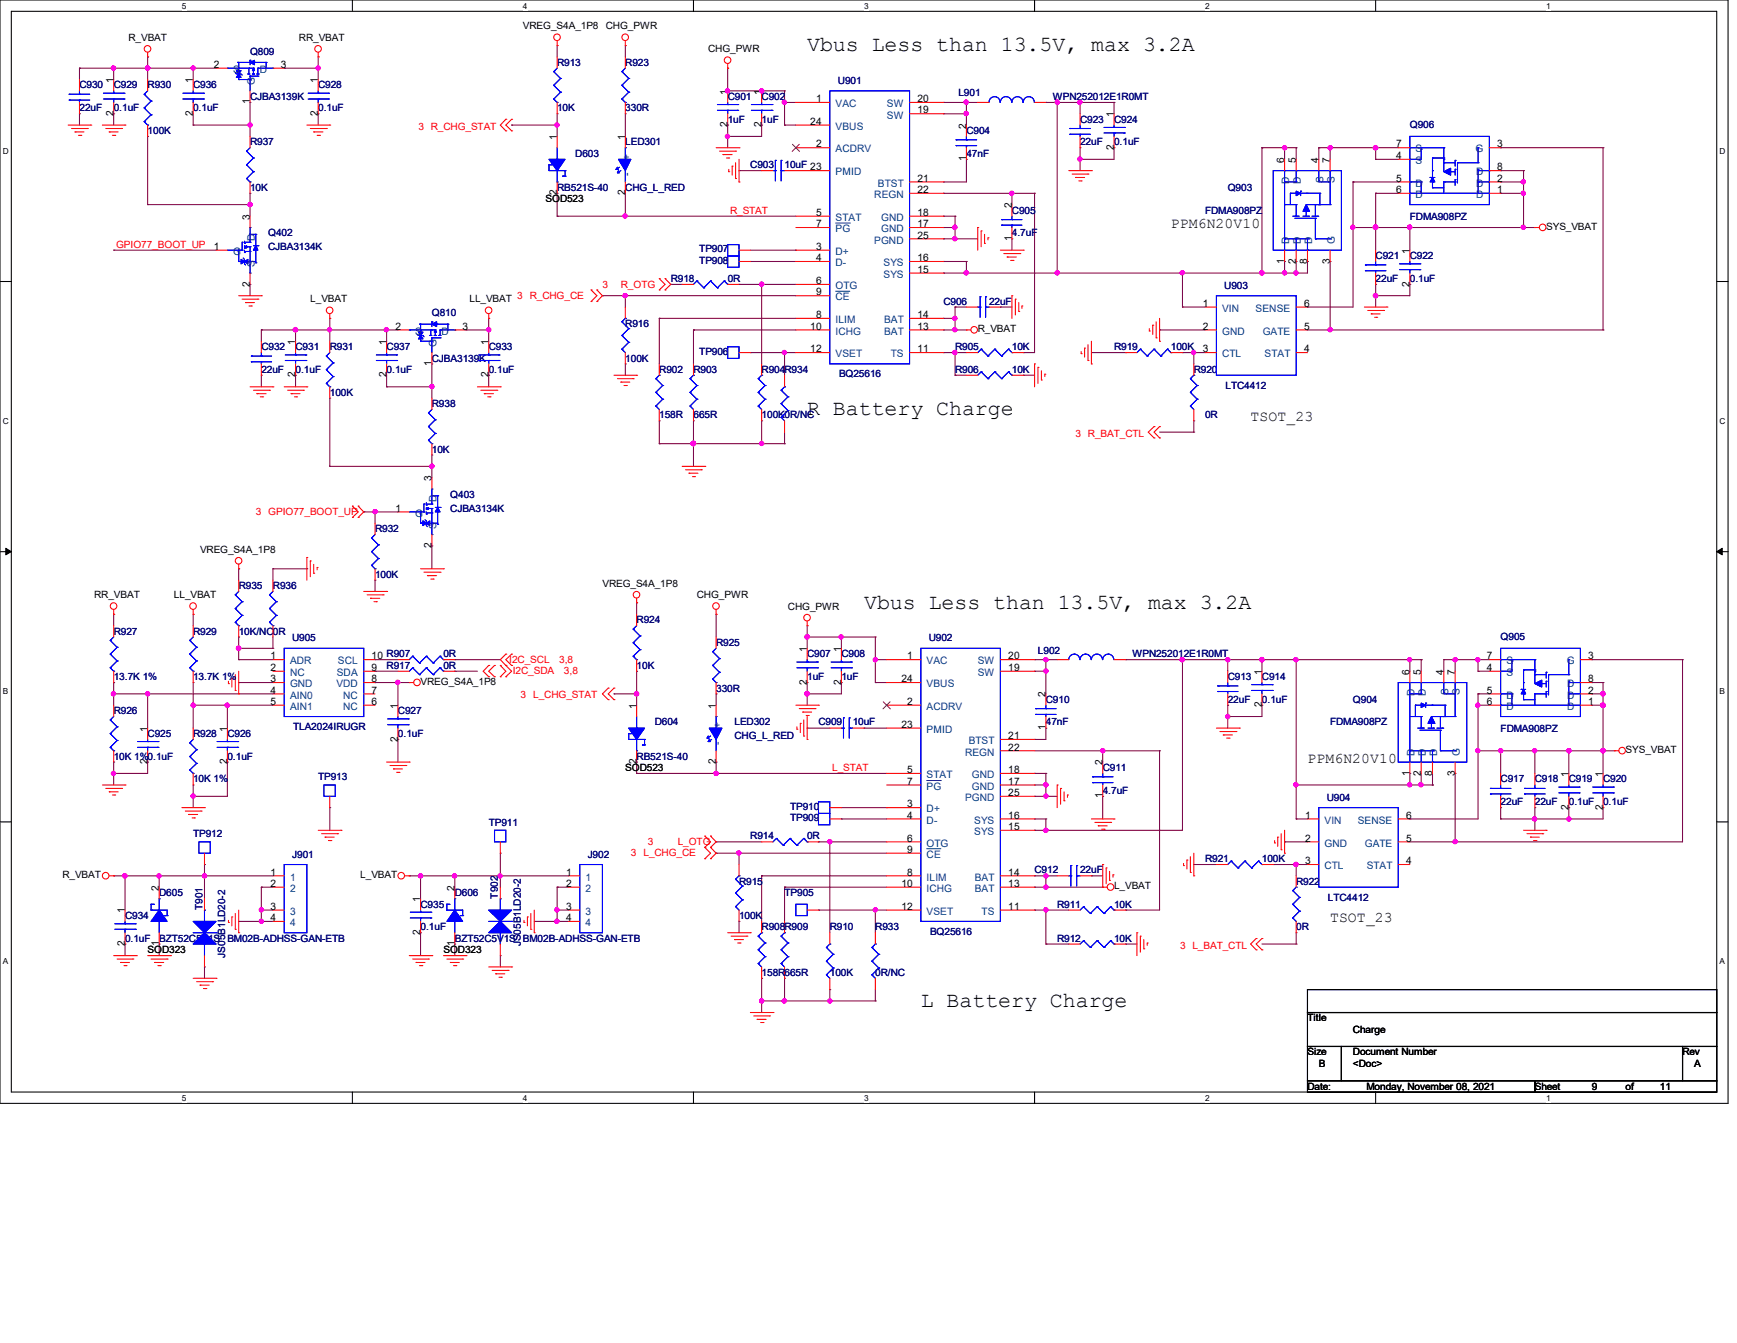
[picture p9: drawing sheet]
<svg xmlns="http://www.w3.org/2000/svg" width="279mm" height="216mm" viewBox="0 0 279 216" stroke-linecap="round" stroke-linejoin="round" font-family="sans-serif">
<defs><g id="words">
<g font-size="3.5">
<text x="129.8" y="8.2">Vbus Less than 13.5V, max 3.2A</text>
<text x="129.8" y="66.8">R Battery Charge</text>
<text x="139" y="97.8">Vbus Less than 13.5V, max 3.2A</text>
<text x="148.1" y="161.8">L Battery Charge</text>
</g>
<g font-size="2.4">
<text x="188.3" y="36.7">PPM6N20V10</text>
<text x="201.2" y="67.7">TSOT_23</text>
<text x="210.3" y="122.6">PPM6N20V10</text>
<text x="214" y="148.2">TSOT_23</text>
</g>
<g font-size="1.7">
<text x="34.4" y="10.9">2</text>
<text x="45.2" y="10.9">3</text>
<text x="18.2" y="13.3" transform="rotate(-90 18.2 13.3)">1</text>
<text x="31" y="13.3" transform="rotate(-90 31 13.3)">1</text>
<text x="40.2" y="16.8" transform="rotate(-90 40.2 16.8)">1</text>
<text x="51.1" y="13.3" transform="rotate(-90 51.1 13.3)">1</text>
<text x="117" y="15.2" transform="rotate(-90 117 15.2)">1</text>
<text x="122.5" y="15.2" transform="rotate(-90 122.5 15.2)">1</text>
<text x="131.3" y="16.4">1</text>
<text x="147.6" y="16.4">20</text>
<text x="18.2" y="18.6" transform="rotate(-90 18.2 18.6)">2</text>
<text x="31" y="18.6" transform="rotate(-90 31 18.6)">2</text>
<text x="51.1" y="18.6" transform="rotate(-90 51.1 18.6)">2</text>
<text x="89.6" y="22.5" transform="rotate(-90 89.6 22.5)">1</text>
<text x="100.5" y="22.5" transform="rotate(-90 100.5 22.5)">1</text>
<text x="117" y="20.4" transform="rotate(-90 117 20.4)">2</text>
<text x="122.5" y="20.4" transform="rotate(-90 122.5 20.4)">2</text>
<text x="130.3" y="20.1">24</text>
<text x="131.3" y="23.7">2</text>
<text x="147.6" y="18.2">19</text>
<text x="155.4" y="20.7" transform="rotate(-90 155.4 20.7)">2</text>
<text x="179.2" y="18.8" transform="rotate(-90 179.2 18.8)">1</text>
<text x="224.6" y="23.7">7</text>
<text x="240.8" y="23.7">3</text>
<text x="147.6" y="29.2">21</text>
<text x="155.4" y="25.9" transform="rotate(-90 155.4 25.9)">1</text>
<text x="179.2" y="24.1" transform="rotate(-90 179.2 24.1)">2</text>
<text x="206.6" y="26.2" transform="rotate(-90 206.6 26.2)">6</text>
<text x="208.4" y="26.2" transform="rotate(-90 208.4 26.2)">5</text>
<text x="212.1" y="26.2" transform="rotate(-90 212.1 26.2)">4</text>
<text x="213.9" y="26.2" transform="rotate(-90 213.9 26.2)">7</text>
<text x="224.6" y="29.2">5</text>
<text x="224.6" y="25.6">4</text>
<text x="240.8" y="29.2">2</text>
<text x="240.8" y="27.4">8</text>
<text x="40.2" y="35.3" transform="rotate(-90 40.2 35.3)">3</text>
<text x="89.6" y="31.4" transform="rotate(-90 89.6 31.4)">2</text>
<text x="100.5" y="31.4" transform="rotate(-90 100.5 31.4)">2</text>
<text x="131.3" y="34.7">5</text>
<text x="147.6" y="31">22</text>
<text x="147.6" y="34.7">18</text>
<text x="162.7" y="33.5" transform="rotate(-90 162.7 33.5)">2</text>
<text x="224.6" y="31">6</text>
<text x="240.8" y="31">1</text>
<text x="34.4" y="40.2">1</text>
<text x="131.3" y="36.5">7</text>
<text x="131.3" y="40.2">3</text>
<text x="131.3" y="42">4</text>
<text x="147.6" y="42">16</text>
<text x="147.6" y="38.4">25</text>
<text x="147.6" y="36.5">17</text>
<text x="162.7" y="38.7" transform="rotate(-90 162.7 38.7)">1</text>
<text x="226.7" y="40.8" transform="rotate(-90 226.7 40.8)">1</text>
<text x="40.2" y="46.1" transform="rotate(-90 40.2 46.1)">2</text>
<text x="131.3" y="45.7">6</text>
<text x="131.3" y="47.5">9</text>
<text x="147.6" y="43.9">15</text>
<text x="206.6" y="42.4" transform="rotate(-90 206.6 42.4)">1</text>
<text x="208.4" y="42.4" transform="rotate(-90 208.4 42.4)">2</text>
<text x="210.3" y="42.4" transform="rotate(-90 210.3 42.4)">8</text>
<text x="213.9" y="42.4" transform="rotate(-90 213.9 42.4)">3</text>
<text x="226.7" y="46.1" transform="rotate(-90 226.7 46.1)">2</text>
<text x="63.6" y="53">2</text>
<text x="74.4" y="53">3</text>
<text x="130.3" y="53">10</text>
<text x="131.3" y="51.1">8</text>
<text x="147.6" y="53">13</text>
<text x="147.6" y="51.1">14</text>
<text x="193.5" y="49.3">1</text>
<text x="193.5" y="53">2</text>
<text x="209.8" y="49.3">6</text>
<text x="209.8" y="53">5</text>
<text x="47.5" y="55.4" transform="rotate(-90 47.5 55.4)">1</text>
<text x="62.1" y="55.4" transform="rotate(-90 62.1 55.4)">1</text>
<text x="69.4" y="58.8" transform="rotate(-90 69.4 58.8)">1</text>
<text x="78.6" y="55.4" transform="rotate(-90 78.6 55.4)">1</text>
<text x="130.3" y="56.6">12</text>
<text x="147.6" y="56.6">11</text>
<text x="193.5" y="56.6">3</text>
<text x="209.8" y="56.6">4</text>
<text x="47.5" y="60.7" transform="rotate(-90 47.5 60.7)">2</text>
<text x="62.1" y="60.7" transform="rotate(-90 62.1 60.7)">2</text>
<text x="78.6" y="60.7" transform="rotate(-90 78.6 60.7)">2</text>
<text x="69.4" y="77.3" transform="rotate(-90 69.4 77.3)">3</text>
<text x="63.6" y="82.3">1</text>
<text x="69.4" y="88.1" transform="rotate(-90 69.4 88.1)">2</text>
<text x="43.5" y="106">1</text>
<text x="43.5" y="107.9">2</text>
<text x="59.8" y="107.9">9</text>
<text x="59.8" y="106">10 R907</text>
<text x="129.8" y="104.8" transform="rotate(-90 129.8 104.8)">1</text>
<text x="135.3" y="104.8" transform="rotate(-90 135.3 104.8)">1</text>
<text x="145.9" y="106">1</text>
<text x="162.2" y="106">20</text>
<text x="162.2" y="107.9">19</text>
<text x="239.2" y="106">7</text>
<text x="239.2" y="107.9">4</text>
<text x="255.5" y="106">3</text>
<text x="43.5" y="109.7">3</text>
<text x="43.5" y="111.5">4</text>
<text x="43.5" y="113.3">5</text>
<text x="59.8" y="113.3">6</text>
<text x="59.8" y="111.5">7</text>
<text x="59.8" y="109.7">8</text>
<text x="64" y="113.9" transform="rotate(-90 64 113.9)">1</text>
<text x="102.4" y="113.9" transform="rotate(-90 102.4 113.9)">1</text>
<text x="115.1" y="113.9" transform="rotate(-90 115.1 113.9)">1</text>
<text x="129.8" y="110.1" transform="rotate(-90 129.8 110.1)">2</text>
<text x="135.3" y="110.1" transform="rotate(-90 135.3 110.1)">2</text>
<text x="145" y="109.7">24</text>
<text x="145.9" y="113.3">2</text>
<text x="168.2" y="112.1" transform="rotate(-90 168.2 112.1)">2</text>
<text x="202.9" y="113.7" transform="rotate(-90 202.9 113.7)">2</text>
<text x="202.9" y="108.5" transform="rotate(-90 202.9 108.5)">1</text>
<text x="226.7" y="108.5" transform="rotate(-90 226.7 108.5)">6</text>
<text x="228.6" y="108.5" transform="rotate(-90 228.6 108.5)">5</text>
<text x="232.2" y="108.5" transform="rotate(-90 232.2 108.5)">4</text>
<text x="234" y="108.5" transform="rotate(-90 234 108.5)">7</text>
<text x="239.2" y="113.3">6</text>
<text x="239.2" y="111.5">5</text>
<text x="255.5" y="113.3">1</text>
<text x="255.5" y="111.5">2</text>
<text x="255.5" y="109.7">8</text>
<text x="23.7" y="117.6" transform="rotate(-90 23.7 117.6)">1</text>
<text x="36.5" y="117.6" transform="rotate(-90 36.5 117.6)">1</text>
<text x="64" y="119.2" transform="rotate(-90 64 119.2)">2</text>
<text x="145" y="117">23</text>
<text x="162.2" y="118.8">21</text>
<text x="168.2" y="117.3" transform="rotate(-90 168.2 117.3)">1</text>
<text x="23.7" y="122.8" transform="rotate(-90 23.7 122.8)">2</text>
<text x="36.5" y="122.8" transform="rotate(-90 36.5 122.8)">2</text>
<text x="102.4" y="122.8" transform="rotate(-90 102.4 122.8)">2</text>
<text x="115.1" y="122.8" transform="rotate(-90 115.1 122.8)">2</text>
<text x="145.9" y="124.3">5</text>
<text x="162.2" y="120.7">22</text>
<text x="162.2" y="124.3">18</text>
<text x="177.3" y="123.1" transform="rotate(-90 177.3 123.1)">2</text>
<text x="226.7" y="124.7" transform="rotate(-90 226.7 124.7)">1</text>
<text x="228.6" y="124.7" transform="rotate(-90 228.6 124.7)">2</text>
<text x="230.4" y="124.7" transform="rotate(-90 230.4 124.7)">8</text>
<text x="234" y="124.7" transform="rotate(-90 234 124.7)">3</text>
<text x="252.3" y="124.9" transform="rotate(-90 252.3 124.9)">1</text>
<text x="257.8" y="124.9" transform="rotate(-90 257.8 124.9)">1</text>
<text x="145.9" y="126.2">7</text>
<text x="145.9" y="129.8">3</text>
<text x="145.9" y="131.6">4</text>
<text x="162.2" y="131.6">16</text>
<text x="162.2" y="128">25</text>
<text x="162.2" y="126.2">17</text>
<text x="177.3" y="128.4" transform="rotate(-90 177.3 128.4)">1</text>
<text x="209.9" y="131.6">1</text>
<text x="226.2" y="131.6">6</text>
<text x="252.3" y="130.2" transform="rotate(-90 252.3 130.2)">2</text>
<text x="257.8" y="130.2" transform="rotate(-90 257.8 130.2)">2</text>
<text x="145.9" y="135.3">6</text>
<text x="145.9" y="137.1">9</text>
<text x="162.2" y="133.4">15</text>
<text x="209.9" y="135.3">2</text>
<text x="226.2" y="135.3">5</text>
<text x="25.6" y="143.2" transform="rotate(-90 25.6 143.2)">2</text>
<text x="43.5" y="140.8">1</text>
<text x="43.5" y="142.6">2</text>
<text x="73.1" y="143.2" transform="rotate(-90 73.1 143.2)">2</text>
<text x="91.1" y="140.8">1</text>
<text x="91.1" y="142.6">2</text>
<text x="145" y="142.6">10</text>
<text x="145.9" y="140.8">8</text>
<text x="162.2" y="142.6">13</text>
<text x="162.2" y="140.8">14</text>
<text x="209.9" y="138.9">3</text>
<text x="226.2" y="138.9">4</text>
<text x="20.1" y="146.9" transform="rotate(-90 20.1 146.9)">1</text>
<text x="43.5" y="146.3">3</text>
<text x="43.5" y="148.1">4</text>
<text x="67.6" y="145" transform="rotate(-90 67.6 145)">1</text>
<text x="91.1" y="146.3">3</text>
<text x="91.1" y="148.1">4</text>
<text x="145" y="146.3">12</text>
<text x="162.2" y="146.3">11</text>
<text x="20.1" y="152.1" transform="rotate(-90 20.1 152.1)">2</text>
<text x="25.6" y="152.1" transform="rotate(-90 25.6 152.1)">1</text>
<text x="67.6" y="150.3" transform="rotate(-90 67.6 150.3)">2</text>
<text x="73.1" y="152.1" transform="rotate(-90 73.1 152.1)">1</text>
</g>
<g font-size="1.7" fill="#004080">
<text x="37.5" y="11.7">S</text>
<text x="41.8" y="11.7">D</text>
<text x="41" y="13.7" transform="rotate(-90 41 13.7)">G</text>
<text x="134.4" y="17.2">VAC</text>
<text x="142.7" y="17.2">SW</text>
<text x="134.4" y="20.9">VBUS</text>
<text x="142.7" y="19.1">SW</text>
<text x="101.3" y="28.3" transform="rotate(-90 101.3 28.3)">-</text>
<text x="101.3" y="25.7" transform="rotate(-90 101.3 25.7)">+</text>
<text x="134.4" y="24.5">ACDRV</text>
<text x="134.4" y="28.2">PMID</text>
<text x="207.4" y="29.5" transform="rotate(-90 207.4 29.5)">D</text>
<text x="209.3" y="29.5" transform="rotate(-90 209.3 29.5)">D</text>
<text x="212.9" y="29.5" transform="rotate(-90 212.9 29.5)">S</text>
<text x="214.7" y="29.5" transform="rotate(-90 214.7 29.5)">S</text>
<text x="227.7" y="24.5">S</text>
<text x="227.7" y="26.4">S</text>
<text x="237.4" y="24.5">G</text>
<text x="237.4" y="28.2">D</text>
<text x="134.4" y="35.5">STAT</text>
<text x="140.6" y="31.8">REGN</text>
<text x="141.2" y="30">BTST</text>
<text x="141.7" y="35.5">GND</text>
<text x="227.7" y="31.8">D</text>
<text x="227.7" y="30">D</text>
<text x="237.4" y="31.8">D</text>
<text x="237.4" y="30">D</text>
<text x="37.5" y="41">G</text>
<text x="41" y="38.7" transform="rotate(-90 41 38.7)">D</text>
<text x="134.4" y="37.3">PG</text>
<text x="134.4" y="41">D+</text>
<text x="140.6" y="39.2">PGND</text>
<text x="141.7" y="37.3">GND</text>
<text x="207.4" y="39.3" transform="rotate(-90 207.4 39.3)">D</text>
<text x="209.3" y="39.3" transform="rotate(-90 209.3 39.3)">D</text>
<text x="211.1" y="39.3" transform="rotate(-90 211.1 39.3)">D</text>
<text x="214.7" y="39.3" transform="rotate(-90 214.7 39.3)">G</text>
<text x="41" y="43" transform="rotate(-90 41 43)">S</text>
<text x="134.4" y="42.8">D-</text>
<text x="134.4" y="46.5">OTG</text>
<text x="142.1" y="42.8">SYS</text>
<text x="142.1" y="44.7">SYS</text>
<text x="66.8" y="53.8">S</text>
<text x="71" y="53.8">D</text>
<text x="134.4" y="48.3">CE</text>
<text x="134.4" y="51.9">ILIM</text>
<text x="134.4" y="53.8">ICHG</text>
<text x="142.2" y="53.8">BAT</text>
<text x="142.2" y="51.9">BAT</text>
<text x="196.6" y="50.1">VIN</text>
<text x="196.6" y="53.8">GND</text>
<text x="202" y="50.1">SENSE</text>
<text x="203.1" y="53.8">GATE</text>
<text x="70.2" y="55.8" transform="rotate(-90 70.2 55.8)">G</text>
<text x="134.4" y="57.4">VSET</text>
<text x="143.3" y="57.4">TS</text>
<text x="196.6" y="57.4">CTL</text>
<text x="203.4" y="57.4">STAT</text>
<text x="66.8" y="83.1">G</text>
<text x="70.2" y="80.7" transform="rotate(-90 70.2 80.7)">D</text>
<text x="70.2" y="85" transform="rotate(-90 70.2 85)">S</text>
<text x="46.7" y="106.8">ADR</text>
<text x="54.4" y="106.8">SCL</text>
<text x="149.1" y="106.8">VAC</text>
<text x="157.3" y="106.8">SW</text>
<text x="242.3" y="106.8">S</text>
<text x="252" y="106.8">G</text>
<text x="46.7" y="108.7">NC</text>
<text x="46.7" y="110.5">GND</text>
<text x="46.7" y="112.3">AIN0</text>
<text x="54.1" y="110.5">VDD</text>
<text x="54.2" y="108.7">SDA</text>
<text x="55.2" y="112.3">NC</text>
<text x="149.1" y="110.5">VBUS</text>
<text x="157.3" y="108.7">SW</text>
<text x="227.5" y="111.8" transform="rotate(-90 227.5 111.8)">D</text>
<text x="229.4" y="111.8" transform="rotate(-90 229.4 111.8)">D</text>
<text x="233" y="111.8" transform="rotate(-90 233 111.8)">S</text>
<text x="234.8" y="111.8" transform="rotate(-90 234.8 111.8)">S</text>
<text x="242.3" y="112.3">D</text>
<text x="242.3" y="108.7">S</text>
<text x="252.1" y="112.3">D</text>
<text x="252.1" y="110.5">D</text>
<text x="46.7" y="114.1">AIN1</text>
<text x="55.2" y="114.1">NC</text>
<text x="116" y="119.8" transform="rotate(-90 116 119.8)">-</text>
<text x="116" y="117.1" transform="rotate(-90 116 117.1)">+</text>
<text x="149.1" y="114.1">ACDRV</text>
<text x="149.1" y="117.8">PMID</text>
<text x="155.8" y="119.6">BTST</text>
<text x="242.3" y="114.1">D</text>
<text x="252.1" y="114.1">D</text>
<text x="149.1" y="125.1">STAT</text>
<text x="155.2" y="121.5">REGN</text>
<text x="156.3" y="125.1">GND</text>
<text x="227.5" y="121.6" transform="rotate(-90 227.5 121.6)">D</text>
<text x="229.4" y="121.6" transform="rotate(-90 229.4 121.6)">D</text>
<text x="231.2" y="121.6" transform="rotate(-90 231.2 121.6)">D</text>
<text x="234.8" y="121.6" transform="rotate(-90 234.8 121.6)">G</text>
<text x="149.1" y="127">PG</text>
<text x="149.1" y="130.6">D+</text>
<text x="155.2" y="128.8">PGND</text>
<text x="156.3" y="127">GND</text>
<text x="149.1" y="132.4">D-</text>
<text x="149.1" y="136.1">OTG</text>
<text x="149.1" y="137.9">CE</text>
<text x="156.7" y="132.4">SYS</text>
<text x="156.7" y="134.2">SYS</text>
<text x="213.1" y="132.4">VIN</text>
<text x="213.1" y="136.1">GND</text>
<text x="218.4" y="132.4">SENSE</text>
<text x="219.5" y="136.1">GATE</text>
<text x="46.7" y="141.6">1</text>
<text x="46.7" y="143.4">2</text>
<text x="94.2" y="141.6">1</text>
<text x="94.2" y="143.4">2</text>
<text x="149.1" y="141.6">ILIM</text>
<text x="149.1" y="143.4">ICHG</text>
<text x="156.8" y="143.4">BAT</text>
<text x="156.8" y="141.6">BAT</text>
<text x="213.1" y="139.7">CTL</text>
<text x="219.8" y="139.7">STAT</text>
<text x="46.7" y="147.1">3</text>
<text x="46.7" y="148.9">4</text>
<text x="94.2" y="147.1">3</text>
<text x="94.2" y="148.9">4</text>
<text x="149.1" y="147.1">VSET</text>
<text x="157.9" y="147.1">TS</text>
</g>
<g font-size="1.6">
<text x="84.1" y="4.7">VREG_S4A_1P8</text>
<text x="97.4" y="4.7">CHG_PWR</text>
<text x="20.7" y="6.6">R_VBAT</text>
<text x="48.1" y="6.6">RR_VBAT</text>
<text x="113.9" y="8.4">CHG_PWR</text>
<text x="87.8" y="32.5">SOD523</text>
<text x="248.7" y="36.9">SYS_VBAT</text>
<text x="49.9" y="48.6">L_VBAT</text>
<text x="75.5" y="48.6">LL_VBAT</text>
<text x="157.3" y="53.4">R_VBAT</text>
<text x="32.2" y="88.9">VREG_S4A_1P8</text>
<text x="96.9" y="94.3">VREG_S4A_1P8</text>
<text x="15.2" y="96.2">RR_VBAT</text>
<text x="28" y="96.2">LL_VBAT</text>
<text x="112.1" y="96.2">CHG_PWR</text>
<text x="126.7" y="98">CHG_PWR</text>
<text x="67.6" y="110.1">VREG_S4A_1P8</text>
<text x="100.6" y="124">SOD523</text>
<text x="261.5" y="121">SYS_VBAT</text>
<text x="10" y="141.1">R_VBAT</text>
<text x="58" y="141.1">L_VBAT</text>
<text x="179.2" y="143">L_VBAT</text>
<text x="23.7" y="153.2">SOD323</text>
<text x="71.3" y="153.2">SOD323</text>
<text x="210.3" y="164.2">Title</text>
<text x="217.6" y="166">Charge</text>
<text x="210.3" y="169.7">Size</text>
<text x="212.1" y="171.5">B</text>
<text x="217.6" y="169.7">Document Number</text>
<text x="217.6" y="171.5">&lt;Doc&gt;</text>
<text x="270.6" y="169.7">Rev</text>
<text x="272.5" y="171.5">A</text>
<text x="210.3" y="175.2">Date:</text>
<text x="219.8" y="175.2">Monday, November 08, 2021</text>
<text x="246.9" y="175.2">Sheet</text>
<text x="256" y="175.2">9</text>
<text x="261.5" y="175.2">of</text>
<text x="267" y="175.2">11</text>
</g>
<g font-size="1.6" fill="#000080">
<text x="40.2" y="8.8">Q809</text>
<text x="89.6" y="10.6">R913</text>
<text x="100.6" y="10.6">R923</text>
<text x="12.8" y="14.2">C930</text>
<text x="12.8" y="17.9">22uF</text>
<text x="18.3" y="14.2">C929</text>
<text x="18.3" y="17.9">0.1uF</text>
<text x="23.7" y="14.2">R930</text>
<text x="31.1" y="14.2">C936</text>
<text x="31.1" y="17.9">0.1uF</text>
<text x="40.2" y="16">CJBA3139K</text>
<text x="51.2" y="14.2">C928</text>
<text x="51.2" y="17.9">0.1uF</text>
<text x="89.6" y="17.9">10K</text>
<text x="100.6" y="17.9">330R</text>
<text x="117" y="16">C901</text>
<text x="122.5" y="16">C902</text>
<text x="134.8" y="13.5">U901</text>
<text x="154.2" y="15.5">L901</text>
<text x="169.3" y="16">WPN252012E1R0MT</text>
<text x="23.7" y="21.5">100K</text>
<text x="40.2" y="23.4">R937</text>
<text x="100.6" y="23.4">LED301</text>
<text x="117" y="19.7">1uF</text>
<text x="122.5" y="19.7">1uF</text>
<text x="155.4" y="21.5">C904</text>
<text x="173.7" y="19.7">C923</text>
<text x="173.7" y="23.4">22uF</text>
<text x="179.2" y="19.7">C924</text>
<text x="179.2" y="23.4">0.1uF</text>
<text x="226.8" y="20.6">Q906</text>
<text x="92.5" y="25.2">D603</text>
<text x="120.7" y="27.1">C903</text>
<text x="126.2" y="27.1">10uF 23</text>
<text x="155.4" y="25.2">47nF</text>
<text x="40.2" y="30.7">10K</text>
<text x="89.6" y="30.7">RB521S-40</text>
<text x="100.6" y="30.7">CHG_L_RED</text>
<text x="162.8" y="34.3">C905</text>
<text x="193.8" y="34.3">FDMA908PZ</text>
<text x="197.5" y="30.7">Q903</text>
<text x="226.8" y="35.4">FDMA908PZ</text>
<text x="43.1" y="38">Q402</text>
<text x="43.1" y="40.2">CJBA3134K</text>
<text x="112.5" y="40.6">TP907</text>
<text x="162.8" y="38">4.7uF</text>
<text x="221.3" y="41.7">C921</text>
<text x="226.8" y="41.7">C922</text>
<text x="107.9" y="45.3">R918</text>
<text x="112.5" y="42.4">TP908</text>
<text x="117.1" y="45.3">0R</text>
<text x="196.9" y="46.4">U903</text>
<text x="221.3" y="45.3">22uF</text>
<text x="226.8" y="45.3">0.1uF</text>
<text x="69.5" y="50.8">Q810</text>
<text x="100.6" y="52.6">R916</text>
<text x="151.8" y="49">C906</text>
<text x="159.1" y="49">22uF</text>
<text x="42" y="56.3">C932</text>
<text x="42" y="59.9">22uF</text>
<text x="47.5" y="56.3">C931</text>
<text x="47.5" y="59.9">0.1uF</text>
<text x="53" y="56.3">R931</text>
<text x="62.2" y="56.3">C937</text>
<text x="62.2" y="59.9">0.1uF</text>
<text x="69.5" y="58.1">CJBA3139K</text>
<text x="78.6" y="56.3">C933</text>
<text x="78.6" y="59.9">0.1uF</text>
<text x="100.6" y="58.1">100K</text>
<text x="106" y="59.9">R902</text>
<text x="111.5" y="59.9">R903</text>
<text x="112.5" y="57">TP906</text>
<text x="122.5" y="59.9">R904R934</text>
<text x="153.6" y="59.9">R906</text>
<text x="153.6" y="56.3">R905</text>
<text x="162.8" y="59.9">10K</text>
<text x="162.8" y="56.3">10K</text>
<text x="179.2" y="56.3">R919</text>
<text x="188.3" y="56.3">100K</text>
<text x="192" y="59.9">R920</text>
<text x="53" y="63.6">100K</text>
<text x="69.5" y="65.4">R938</text>
<text x="135" y="60.7">BQ25616</text>
<text x="197.1" y="62.5">LTC4412</text>
<text x="106" y="67.3">158R</text>
<text x="111.5" y="67.3">665R</text>
<text x="122.5" y="67.3">100K0R/NC</text>
<text x="193.8" y="67.3">0R</text>
<text x="69.5" y="72.8">10K</text>
<text x="72.4" y="80.1">Q403</text>
<text x="72.4" y="82.3">CJBA3134K</text>
<text x="60.3" y="85.6">R932</text>
<text x="38.4" y="94.7">R935</text>
<text x="43.9" y="94.7">R936</text>
<text x="60.3" y="92.9">100K</text>
<text x="102.4" y="100.2">R924</text>
<text x="18.3" y="102">R927</text>
<text x="31.1" y="102">R929</text>
<text x="38.4" y="102">10K/NC0R</text>
<text x="47" y="103.1">U905</text>
<text x="62.2" y="107.5">R917</text>
<text x="71.3" y="107.5">0R</text>
<text x="71.3" y="105.7">0R</text>
<text x="102.4" y="107.5">10K</text>
<text x="115.2" y="103.8">R925</text>
<text x="129.8" y="105.7">C907</text>
<text x="135.3" y="105.7">C908</text>
<text x="149.4" y="103.1">U902</text>
<text x="167" y="105.1">L902</text>
<text x="182.2" y="105.7">WPN252012E1R0MT</text>
<text x="241.4" y="102.9">Q905</text>
<text x="18.3" y="109.3">13.7K 1%</text>
<text x="31.1" y="109.3">13.7K 1%</text>
<text x="115.2" y="111.2">330R</text>
<text x="129.8" y="109.3">1uF</text>
<text x="135.3" y="109.3">1uF</text>
<text x="168.2" y="113">C910</text>
<text x="197.5" y="109.3">C913</text>
<text x="197.5" y="113">22uF</text>
<text x="203" y="109.3">C914</text>
<text x="203" y="113">0.1uF</text>
<text x="217.6" y="113">Q904</text>
<text x="18.3" y="114.8">R926</text>
<text x="23.7" y="118.5">C925</text>
<text x="31.1" y="118.5">R928</text>
<text x="36.6" y="118.5">C926</text>
<text x="47.2" y="117.4">TLA2024IRUGR</text>
<text x="64" y="114.8">C927</text>
<text x="64" y="118.5">0.1uF</text>
<text x="105.3" y="116.6">D604</text>
<text x="118.2" y="116.6">LED302</text>
<text x="118.2" y="118.8">CHG_L_RED</text>
<text x="131.7" y="116.6">C909</text>
<text x="137.2" y="116.6">10uF</text>
<text x="168.2" y="116.6">47nF</text>
<text x="213.9" y="116.6">FDMA908PZ</text>
<text x="241.4" y="117.7">FDMA908PZ</text>
<text x="18.3" y="122.1">10K 1%0.1uF</text>
<text x="31.1" y="125.8">10K 1%</text>
<text x="36.6" y="122.1">0.1uF</text>
<text x="51.2" y="125.4">TP913</text>
<text x="102.4" y="122.1">RB521S-40</text>
<text x="177.4" y="124">C911</text>
<text x="241.4" y="125.8">C917</text>
<text x="246.9" y="125.8">C918</text>
<text x="252.3" y="125.8">C919</text>
<text x="257.8" y="125.8">C920</text>
<text x="127.1" y="132">TP909</text>
<text x="127.1" y="130.2">TP910</text>
<text x="177.4" y="127.6">4.7uF</text>
<text x="213.4" y="128.7">U904</text>
<text x="241.4" y="129.5">22uF</text>
<text x="246.9" y="129.5">22uF</text>
<text x="252.3" y="129.5">0.1uF</text>
<text x="257.8" y="129.5">0.1uF</text>
<text x="31.1" y="134.6">TP912</text>
<text x="47" y="137.9">J901</text>
<text x="78.6" y="132.8">TP911</text>
<text x="94.5" y="137.9">J902</text>
<text x="120.7" y="134.9">R914</text>
<text x="129.8" y="134.9">0R</text>
<text x="118.9" y="142.2">R915</text>
<text x="166.4" y="140.4">C912</text>
<text x="173.7" y="140.4">22uF</text>
<text x="193.8" y="138.6">R921</text>
<text x="203" y="138.6">100K</text>
<text x="208.5" y="142.2">R922</text>
<text x="20.1" y="147.7">C934</text>
<text x="25.6" y="144.1">D605</text>
<text x="32.6" y="146.3" transform="rotate(-90 32.6 146.3)">T901</text>
<text x="67.6" y="145.9">C935</text>
<text x="67.6" y="149.6">0.1uF</text>
<text x="73.2" y="144.1">D606</text>
<text x="80.1" y="144.5" transform="rotate(-90 80.1 144.5)">T902</text>
<text x="118.9" y="147.7">100K</text>
<text x="122.5" y="149.6">R908R909</text>
<text x="126.2" y="144.1">TP905</text>
<text x="133.5" y="149.6">R910</text>
<text x="140.8" y="149.6">R933</text>
<text x="170.1" y="145.9">R911</text>
<text x="179.2" y="145.9">10K</text>
<text x="208.5" y="149.6">0R</text>
<text x="213.6" y="144.8">LTC4412</text>
<text x="20.1" y="151.4">0.1uF</text>
<text x="25.6" y="151.4">BZT52C5V1S BM02B-ADHSS-GAN-ETB</text>
<text x="36.2" y="154" transform="rotate(-90 36.2 154)">JS05B1LD20-2</text>
<text x="73.2" y="151.4">BZT52C5V1S BM02B-ADHSS-GAN-ETB</text>
<text x="83.8" y="152.1" transform="rotate(-90 83.8 152.1)">JS05B1LD20-2</text>
<text x="149.6" y="150.3">BQ25616</text>
<text x="170.1" y="151.4">R912</text>
<text x="179.2" y="151.4">10K</text>
<text x="122.5" y="156.9">158R665R</text>
<text x="133.5" y="156.9">100K</text>
<text x="140.8" y="156.9">0R/NC</text>
</g>
<g font-size="1.6" fill="#f00">
<text x="67.3" y="20.8">3 R_CHG_STAT</text>
<text x="117.4" y="34.4">R_STAT</text>
<text x="18.7" y="39.8">GPIO77_BOOT_UP</text>
<text x="96.9" y="46.2">3</text>
<text x="99.9" y="46.2">R_OTG</text>
<text x="83.2" y="48">3 R_CHG_CE</text>
<text x="173" y="70.2">3 R_BAT_CTL</text>
<text x="41.1" y="82.8">3 GPIO77_BOOT_UP</text>
<text x="81.9" y="106.6">I2C_SCL</text>
<text x="90" y="106.6">3,8</text>
<text x="82.5" y="108.4">I2C_SDA</text>
<text x="83.7" y="112.3">3 L_CHG_STAT</text>
<text x="90.7" y="108.4">3,8</text>
<text x="133.9" y="124">L_STAT</text>
<text x="101.5" y="137.7">3 L_CHG_CE</text>
<text x="104.2" y="135.8">3</text>
<text x="109" y="135.8">L_OTG</text>
<text x="189.8" y="152.5">3 L_BAT_CTL</text>
</g>
<g font-size="1.3">
<text x="29.3" y="1.4">5</text>
<text x="84.1" y="1.4">4</text>
<text x="139" y="1.4">3</text>
<text x="193.8" y="1.4">2</text>
<text x="248.7" y="1.4">1</text>
<text x=".5" y="24.7">D</text>
<text x="276.6" y="24.7">D</text>
<text x=".5" y="68.2">C</text>
<text x="276.6" y="68.2">C</text>
<text x=".5" y="111.6">B</text>
<text x="276.6" y="111.6">B</text>
<text x=".5" y="155">A</text>
<text x="276.6" y="155">A</text>
<text x="29.3" y="177">5</text>
<text x="84.1" y="177">4</text>
<text x="139" y="177">3</text>
<text x="193.8" y="177">2</text>
<text x="248.7" y="177">1</text>
</g>
</g></defs>
<path d="M0 0h278v177.4h-278zM1.8 1.8h274.3v173.8h-274.3z" fill="none" stroke="#000" stroke-width=".17"/>
<g fill="#fff">
<path d="M29.3 .2h.7v1.5h-.7z"/>
<path d="M29.3 175.8h.7v1.4h-.7z"/>
</g>
<path d="M56.7 0v1.8M56.7 175.6v1.8" fill="none" stroke="#000" stroke-width=".17"/>
<g fill="#fff">
<path d="M84.1 .2h.7v1.5h-.7z"/>
<path d="M84.1 175.8h.7v1.4h-.7z"/>
</g>
<path d="M111.5 0v1.8M111.5 175.6v1.8" fill="none" stroke="#000" stroke-width=".17"/>
<g fill="#fff">
<path d="M139 .2h.7v1.5h-.7z"/>
<path d="M139 175.8h.7v1.4h-.7z"/>
</g>
<path d="M166.4 0v1.8M166.4 175.6v1.8" fill="none" stroke="#000" stroke-width=".17"/>
<g fill="#fff">
<path d="M193.8 .2h.8v1.5h-.8z"/>
<path d="M193.8 175.8h.8v1.4h-.8z"/>
</g>
<path d="M221.3 0v1.8M221.3 175.6v1.8" fill="none" stroke="#000" stroke-width=".17"/>
<g fill="#fff">
<path d="M248.7 .2h.7v1.5h-.7z"/>
<path d="M248.7 175.8h.7v1.4h-.7z"/>
<path d="M.5 23.5h.9v1.5h-.9z"/>
<path d="M276.6 23.5h.9v1.5h-.9z"/>
<path d="M.5 67h.9v1.5h-.9z"/>
<path d="M276.6 67h.9v1.5h-.9z"/>
</g>
<path d="M0 45.3h1.8M276.1 45.3h1.9" fill="none" stroke="#000" stroke-width=".17"/>
<g fill="#fff">
<path d="M.5 110.4h.8v1.5h-.8z"/>
<path d="M276.6 110.4h.9v1.5h-.9z"/>
</g>
<path d="M0 88.7h1.8M276.1 88.7h1.9" fill="none" stroke="#000" stroke-width=".17"/>
<path d="M.9 88.1l.9 .6-.9 .5zM276.1 88.7l.9-.6v1.1z" fill="#000" stroke="#000" stroke-width=".16"/>
<g fill="#fff">
<path d="M.5 153.8h.8v1.5h-.8z"/>
<path d="M276.6 153.8h.9v1.5h-.9z"/>
</g>
<path d="M0 132.1h1.8M276.1 132.1h1.9M210.3 159.1h65.8v3.7h-65.8zM210.3 162.8h65.8v5.4h-65.8zM210.3 168.2h5.5v5.5h-5.5zM210.3 173.7h36.6v1.9h-36.6zM215.8 168.2h54.8v5.5h-54.8zM246.9 173.7h29.2v1.9h-29.2zM270.6 168.2h5.5v5.5h-5.5z" fill="none" stroke="#000" stroke-width=".17"/>
<g fill="none" stroke="#800040" stroke-width=".17">
<path d="M12.8 11h.1M12.8 18.3h.1M12.8 11h22M12.8 11v1.8M12.8 18.3v1.8M18.3 11h.1M18.3 18.3h.1M18.3 11v1.8M18.3 18.3v1.8M23.7 11h.1M23.7 9.1h.1M23.7 9.1v3.7"/>
<path d="M31.1 11h.1M31.1 11v1.8M31.1 18.3v1.8M40.2 16.5h.1M40.2 16.5v5.4M45.7 11h.1M45.7 11h5.5M51.2 9.1h.1M51.2 11h.1M51.2 18.3h.1M51.2 9.1v3.7M51.2 18.3v1.8"/>
<path d="M89.6 7.3h.1M89.6 18.3h.1M89.6 7.3v1.8M89.6 18.3v3.6M100.6 18.3h.1M100.6 7.3h.1M100.6 7.3v1.8M100.6 18.3v3.6M117.1 14.6h.1M117.1 11h.1M117.1 11v3.6M117.1 14.6h9.1"/>
<path d="M122.5 14.6h.1M126.2 16.5h.1M126.2 14.6h.1M126.2 16.5h1.8M126.2 14.6v5.5M151.8 18.3h.1M151.8 16.5h.1M151.8 18.3h3.6M151.8 16.5h5.5M155.4 18.3h.1M155.4 16.5h.1M155.4 16.5v3.6"/>
<path d="M168.2 16.5h.1M168.2 16.5h11M170.1 16.5h.1M170.1 16.5v27.4M173.7 16.5h.1M173.7 16.5v1.8M179.2 16.5h.1M179.2 16.5v1.8M23.7 21.9h.1M23.7 32.9h.1M23.7 21.9v11M23.7 32.9h16.5"/>
<path d="M31.1 20.1h.1M31.1 20.1h9.1M40.2 20.1h.1M40.2 32.9h.1M40.2 31.1h.1M40.2 31.1v3.7M82.3 20.1h.1M82.3 20.1h7.3M89.6 34.8h.1M89.6 31.1h.1M89.6 20.1h.1M89.6 34.8h38.4"/>
<path d="M89.6 31.1v3.7M100.6 34.8h.1M100.6 31.1v3.7M117.1 21.9h.1M117.1 20.1h.1M117.1 20.1v3.6M118.9 27.4h.1M118.9 27.4h3.6M122.5 20.1h.1M122.5 20.1v1.8h-5.4M126.2 20.1h.1M126.2 20.1h1.8"/>
<path d="M151.8 36.6h.1M151.8 38.4h.1M151.8 34.8h.1M151.8 29.3h.1M151.8 31.1h.1M151.8 38.4h5.5M151.8 36.6h1.8M151.8 34.8h1.8M151.8 31.1h14.6M153.6 38.4h.1M153.6 36.6h.1M153.6 34.8h.1"/>
<path d="M153.6 34.8v3.6M155.4 25.6h.1M155.4 25.6v3.7h-3.6M162.8 31.1h.1M162.8 38.4h.1M162.8 31.1v1.8M162.8 38.4v1.8M166.4 31.1h.1M166.4 31.1v25.6h-1.8M173.7 25.6h.1M173.7 23.7h.1M173.7 23.7v3.7"/>
<path d="M179.2 23.7h.1M179.2 23.7v1.9h-5.5M203 23.7h.1M203 23.7h5.5M203 23.7v20.2M206.6 23.7h.1M206.6 23.7v1.9M208.5 23.7h.1M208.5 23.7v1.9M212.1 23.7h.1M212.1 23.7v1.9M212.1 23.7h12.8"/>
<path d="M214 23.7h.1M214 23.7v1.9M217.6 36.6h.1M217.6 29.3h.1M217.6 29.3v20.1h-7.3M217.6 36.6h29.3M217.6 29.3h7.3M221.3 36.6h.1M221.3 23.7h.1M221.3 31.1h.1M221.3 25.6h.1M221.3 31.1h3.6"/>
<path d="M221.3 23.7v1.9M221.3 31.1v9.1M221.3 25.6h3.6M226.8 36.6h.1M226.8 36.6v3.6M241.4 29.3h.1M241.4 27.4h.1M241.4 31.1h.1M241.4 23.7h.1M241.4 27.4h3.7M241.4 29.3h3.7M241.4 31.1h3.7"/>
<path d="M241.4 23.7h16.5M245.1 31.1h.1M245.1 29.3h.1M245.1 27.4h.1M245.1 36.6h.1M245.1 27.4v9.2M257.9 23.7h.1M257.9 23.7v29.3M18.3 40.2h.1M18.3 40.2h16.5M40.2 45.7h.1M40.2 45.7v1.8"/>
<path d="M42 53h.1M42 53h22M42 53v1.9M47.5 53h.1M47.5 53v1.9M53 53h.1M53 51.2h.1M53 51.2v3.7M62.2 53h.1M62.2 53v1.9M69.5 58.5h.1M69.5 58.5v5.5"/>
<path d="M75 53h.1M75 53h3.6M78.6 53h.1M78.6 51.2h.1M78.6 51.2v3.7M96.9 47.5h.1M96.9 47.5h31.1M100.6 47.5h.1M100.6 58.5h.1M100.6 47.5v1.9M100.6 58.5v1.8M106 51.2h.1"/>
<path d="M106 51.2h22M106 51.2v7.3M107.9 45.7h.1M107.9 45.7h1.8M111.5 53h.1M111.5 53h16.5M111.5 53v5.5M118.9 45.7h.1M118.9 45.7h9.1M120.7 42h.1M120.7 56.7h.1M120.7 56.7h7.3"/>
<path d="M120.7 42h7.3M120.7 40.2h7.3M122.5 45.7h.1M122.5 45.7v12.8M126.2 56.7h.1M126.2 56.7v3.6M128 40.2h.1M151.8 56.7h.1M151.8 42h.1M151.8 53h.1M151.8 43.9h.1M151.8 51.2h.1"/>
<path d="M151.8 51.2h1.8M151.8 53h3.6M151.8 56.7h3.6M151.8 42h3.6M153.6 56.7h.1M153.6 53h.1M153.6 51.2h.1M153.6 49.4h.1M153.6 49.4v3.6M153.6 56.7v3.6M153.6 49.4h1.8M155.4 43.9h.1"/>
<path d="M155.4 42h.1M155.4 42v1.9M160.9 49.4h.1M160.9 49.4h1.9M164.6 56.7h.1M170.1 43.9h.1M175.6 56.7h5.5M181.1 56.7h.1M186.5 53h.1M186.5 53h7.3M190.2 43.9h.1M190.2 49.4h.1"/>
<path d="M190.2 56.7h.1M190.2 56.7h3.6M190.2 49.4h3.6M190.2 43.9v5.5M192 56.7h.1M192 56.7v1.8M203 43.9h.1M206.6 42h.1M206.6 43.9h.1M206.6 42v1.9M208.5 42h.1M208.5 43.9h.1"/>
<path d="M208.5 42v1.9M210.3 49.4h.1M210.3 42h.1M210.3 53h47.6M210.3 42v1.9h-58.5M214 42h.1M214 53h.1M214 42v11M221.3 47.5h.1M221.3 45.7h.1M221.3 45.7v3.7M226.8 45.7h.1"/>
<path d="M226.8 45.7v1.8h-5.5M257.9 53h.1M42 60.3h.1M42 60.3v1.9M47.5 60.3h.1M47.5 60.3v1.9M53 64h.1M53 75h.1M53 64v11M53 75h16.5M62.2 62.2h.1M62.2 60.3v1.9"/>
<path d="M62.2 62.2h7.3M69.5 62.2h.1M69.5 75h.1M69.5 73.2h.1M69.5 73.2v3.6M78.6 60.3h.1M78.6 60.3v1.9M106 67.6h.1M106 71.3h.1M106 67.6v3.7M106 71.3h20.2M111.5 71.3h.1"/>
<path d="M111.5 67.6h.1M111.5 67.6v7.4M122.5 67.6h.1M122.5 71.3h.1M122.5 67.6v3.7M126.2 71.3h.1M126.2 69.5v1.8M153.6 60.3h.1M153.6 60.3h1.8M164.6 60.3h.1M164.6 60.3h1.8M186.5 69.5h5.5"/>
<path d="M192 67.6h.1M192 69.5h.1M192 67.6v1.9M18.3 98.8h.1M18.3 98.8v1.8M31.1 98.8h.1M31.1 98.8v1.8M38.4 91.4h.1M38.4 91.4v1.9M43.9 91.4h.1M43.9 91.4v1.9M43.9 91.4h5.5"/>
<path d="M49.4 91.4h.1M58.5 82.3h.1M58.5 82.3h5.5M60.3 82.3h.1M60.3 93.3h.1M60.3 82.3v1.8M60.3 93.3v1.8M69.5 87.8h.1M69.5 87.8v3.6M102.4 96.9h.1M102.4 96.9v1.9M115.2 98.8h.1"/>
<path d="M115.2 98.8v3.6M18.3 111.5h.1M18.3 109.7h.1M18.3 111.5h25.6M18.3 109.7v3.7M23.7 111.5h.1M23.7 111.5v5.6M31.1 113.4h.1M31.1 109.7h.1M31.1 113.4h12.8M31.1 109.7v7.4M36.6 113.4h.1"/>
<path d="M36.6 113.4v3.7M38.4 109.7h.1M38.4 106h.1M38.4 104.2h.1M38.4 102.4h.1M38.4 106h5.5M38.4 109.7h5.5M38.4 102.4v3.6M38.4 104.2h5.5M43.9 104.2h.1M43.9 102.4v1.8M60.3 109.7h.1"/>
<path d="M60.3 107.9h.1M60.3 106h.1M60.3 106h3.7M60.3 107.9h3.7M60.3 109.7h5.5M64 109.7h.1M64 118.9h.1M64 109.7v3.7M64 118.9v3.6M73.2 106h.1M73.2 107.9h.1M73.2 106h7.3"/>
<path d="M73.2 107.9h3.6M98.8 111.5h.1M98.8 111.5h3.6M102.4 107.9h.1M102.4 111.5h.1M102.4 107.9v5.5M115.2 111.5h.1M115.2 111.5v1.9M129.8 117.1h.1M129.8 111.5h.1M129.8 102.4h.1M129.8 109.7h.1"/>
<path d="M129.8 100.6h.1M129.8 117.1h3.7M129.8 100.6v3.6M129.8 109.7v3.7M129.8 102.4h11M135.3 109.7h.1M135.3 102.4h.1M135.3 109.7v1.8h-5.5M135.3 102.4v1.8M139 117.1h.1M139 117.1h3.6M140.8 109.7h.1"/>
<path d="M140.8 106h.1M140.8 102.4h.1M140.8 106h1.8M140.8 109.7h1.8M140.8 102.4v7.3M166.4 106h.1M166.4 118.9h.1M166.4 107.9h.1M166.4 106h3.7M166.4 107.9h1.8M168.2 106h.1M168.2 117.1h.1"/>
<path d="M168.2 107.9h.1M168.2 106v5.5M168.2 117.1v1.8h-1.8M181.1 106h.1M181.1 106h47.5M190.2 106h.1M190.2 106v27.5h-23.8M197.5 106h.1M197.5 115.2h.1M197.5 113.4h.1M197.5 106v1.9M197.5 113.4v3.7"/>
<path d="M203 113.4h.1M203 106h.1M203 106v1.9M203 113.4v1.8h-5.5M208.5 106h.1M208.5 106v25.7M226.8 106h.1M226.8 106v1.9M228.6 106h.1M228.6 106v1.9M232.2 106h.1M232.2 106h7.4"/>
<path d="M232.2 106v1.9M234.1 106h.1M234.1 106v1.9M237.7 111.5h.1M237.7 113.4h.1M237.7 106h.1M237.7 107.9h.1M237.7 111.5v20.2h-10.9M237.7 107.9h1.9M237.7 111.5h1.9M237.7 106v1.9M237.7 113.4h1.9"/>
<path d="M256 109.7h.1M256 111.5h.1M256 106h.1M256 113.4h.1M256 106h14.6M256 109.7h1.9M256 111.5h1.9M256 113.4h1.9M257.9 111.5h.1M257.9 113.4h.1M257.9 109.7h.1M257.9 109.7v14.6"/>
<path d="M270.6 106h.1M270.6 106v29.3h-43.8M18.3 124.3h.1M18.3 122.5h.1M18.3 122.5v3.7M23.7 122.5h.1M23.7 122.5v1.8h-5.4M31.1 128h.1M31.1 126.2h.1M31.1 126.2v3.6M32.9 139h.1M32.9 139v5.5"/>
<path d="M36.6 122.5h.1M36.6 122.5v5.5h-5.5M53 129.8h.1M53 129.8v3.7M80.5 137.2h.1M80.5 137.2v5.4M102.4 122.5h.1M102.4 124.3h.1M102.4 124.3h40.2M102.4 122.5v1.8M115.2 124.3h.1M115.2 137.2h.1"/>
<path d="M115.2 135.3h.1M115.2 122.5h.1M115.2 135.3h7.3M115.2 137.2h27.4M115.2 122.5v1.8M118.9 137.2h.1M118.9 137.2v1.8M131.7 135.3h.1M131.7 135.3h10.9M133.5 135.3h.1M133.5 135.3v14.6M135.3 131.7h.1"/>
<path d="M135.3 131.7h7.3M135.3 129.8h7.3M142.6 129.8h.1M166.4 131.7h.1M166.4 126.2h.1M166.4 128h.1M166.4 124.3h.1M166.4 133.5h.1M166.4 120.7h20.1M166.4 131.7h1.8M166.4 128h3.7M166.4 126.2h1.8"/>
<path d="M166.4 124.3h1.8M168.2 133.5h.1M168.2 131.7h.1M168.2 128h.1M168.2 126.2h.1M168.2 124.3h.1M168.2 124.3v3.7M168.2 131.7v1.8M177.4 128h.1M177.4 120.7h.1M177.4 120.7v1.8M177.4 128v3.7"/>
<path d="M186.5 120.7h.1M186.5 120.7v25.6h-5.4M192 139h.1M192 139h3.7M204.8 139h.1M204.8 139h5.5M206.6 135.3h.1M206.6 135.3h3.7M208.5 126.2h.1M208.5 131.7h.1M208.5 139h.1M208.5 139v1.8"/>
<path d="M208.5 131.7h1.8M208.5 126.2h21.9M226.8 131.7h.1M226.8 126.2h.1M226.8 124.3h.1M226.8 124.3v1.9M228.6 126.2h.1M228.6 124.3v1.9M230.4 126.2h.1M230.4 124.3v1.9M234.1 124.3h.1M234.1 135.3h.1"/>
<path d="M234.1 124.3v11M237.7 120.7h.1M237.7 120.7h22M241.4 131.7h.1M241.4 120.7h.1M241.4 129.8h.1M241.4 120.7v3.6M241.4 129.8v1.9M246.9 120.7h.1M246.9 131.7h.1M246.9 129.8h.1M246.9 120.7v3.6"/>
<path d="M246.9 129.8v3.7M252.3 120.7h.1M252.3 131.7h.1M252.3 129.8h.1M252.3 120.7v3.6M252.3 129.8v1.9M257.9 120.7h.1M257.9 129.8h.1M257.9 129.8v1.9h-16.5M18.3 140.8h.1M18.3 140.8h25.6M20.1 140.8h.1"/>
<path d="M20.1 151.8h.1M20.1 140.8v5.5M20.1 151.8v1.8M25.6 151.8h.1M25.6 140.8h.1M25.6 140.8v1.8M25.6 151.8v1.8M32.9 140.8h.1M32.9 155.4h.1M32.9 155.4v1.9M38.4 148.1h.1M38.4 148.1h5.5"/>
<path d="M42 146.3h.1M42 142.6h.1M42 148.1h.1M42 146.3h1.9M42 142.6h1.9M42 142.6v5.5M65.8 140.8h.1M65.8 140.8h25.6M67.6 140.8h.1M67.6 149.9h.1M67.6 140.8v3.7M67.6 149.9v3.7"/>
<path d="M73.2 151.8h.1M73.2 140.8h.1M73.2 140.8v1.8M73.2 151.8v1.8M80.5 140.8h.1M80.5 153.6h.1M80.5 153.6v1.8M85.9 148.1h.1M85.9 148.1h5.5M89.6 146.3h.1M89.6 142.6h.1M89.6 148.1h.1"/>
<path d="M89.6 146.3h1.8M89.6 142.6h1.8M89.6 142.6v5.5M118.9 148.1h.1M118.9 148.1v1.8M122.5 157.3h.1M122.5 140.8h.1M122.5 140.8v7.3M122.5 157.3v5.5M122.5 140.8h20.1M126.2 157.3h.1M126.2 142.6h.1"/>
<path d="M126.2 142.6v5.5M126.2 157.3v3.6M126.2 142.6h16.4M131.7 146.3h.1M131.7 146.3h10.9M133.5 159.1h.1M133.5 159.1v1.8M140.8 146.3h.1M140.8 146.3v3.6M140.8 159.1v1.8M166.4 140.8h.1M166.4 142.6h.1"/>
<path d="M166.4 146.3h.1M166.4 146.3h5.5M166.4 140.8h3.7M166.4 142.6h11M168.2 140.8h.1M168.2 142.6h.1M168.2 146.3h.1M168.2 151.8h.1M168.2 151.8h3.7M168.2 140.8v1.8M168.2 146.3v5.5M175.6 140.8h.1"/>
<path d="M175.6 140.8h1.8M181.1 146.3h.1M181.1 151.8h.1M181.1 151.8h1.8M203 151.8h5.5M208.5 149.9h.1M208.5 151.8h.1M208.5 149.9v1.9M122.5 160.9h.1M122.5 160.9h18.3M126.2 160.9h.1M133.5 160.9h.1"/>
<path d="M140.8 160.9h.1"/>
</g>
<g fill="#f0f" stroke="#f0f" stroke-width=".17">
<circle cx="153.6" cy="56.7" r=".34"/>
<circle cx="153.6" cy="53" r=".34"/>
<circle cx="170.1" cy="43.9" r=".34"/>
<circle cx="170.1" cy="16.4" r=".34"/>
<circle cx="155.4" cy="43.9" r=".34"/>
<circle cx="153.6" cy="38.4" r=".34"/>
<circle cx="153.6" cy="36.5" r=".34"/>
<circle cx="155.4" cy="18.2" r=".34"/>
<circle cx="155.4" cy="16.4" r=".34"/>
<circle cx="173.7" cy="16.4" r=".34"/>
<circle cx="173.7" cy="25.6" r=".34"/>
<circle cx="126.2" cy="16.4" r=".34"/>
<circle cx="153.6" cy="51.2" r=".34"/>
<circle cx="162.7" cy="31.1" r=".34"/>
<circle cx="206.6" cy="23.7" r=".34"/>
<circle cx="206.6" cy="43.9" r=".34"/>
<circle cx="203" cy="43.9" r=".36"/>
<circle cx="208.4" cy="43.9" r=".34"/>
<circle cx="214" cy="53" r=".34"/>
<circle cx="111.5" cy="71.3" r=".36"/>
<circle cx="221.3" cy="47.5" r=".36"/>
<circle cx="221.3" cy="36.5" r=".36"/>
<circle cx="217.6" cy="36.5" r=".34"/>
<circle cx="117" cy="21.9" r=".34"/>
<circle cx="177.4" cy="120.7" r=".34"/>
<circle cx="168.2" cy="140.8" r=".34"/>
<circle cx="168.2" cy="142.6" r=".34"/>
<circle cx="168.2" cy="106" r=".34"/>
<circle cx="190.2" cy="106" r=".34"/>
<circle cx="197.5" cy="115.2" r=".34"/>
<circle cx="168.2" cy="133.5" r=".34"/>
<circle cx="168.2" cy="128" r=".34"/>
<circle cx="168.2" cy="126.2" r=".34"/>
<circle cx="168.2" cy="107.9" r=".34"/>
<circle cx="168.2" cy="146.3" r=".34"/>
<circle cx="122.5" cy="160.9" r=".34"/>
<circle cx="190.2" cy="43.9" r=".34"/>
<circle cx="126.2" cy="160.9" r=".34"/>
<circle cx="133.5" cy="135.3" r=".34"/>
<circle cx="122.5" cy="45.7" r=".34"/>
<circle cx="122.5" cy="71.3" r=".34"/>
<circle cx="118.8" cy="137.1" r=".34"/>
<circle cx="203" cy="106" r=".36"/>
<circle cx="197.5" cy="106" r=".34"/>
<circle cx="129.8" cy="111.5" r=".36"/>
<circle cx="140.8" cy="146.3" r=".34"/>
<circle cx="126.2" cy="56.7" r=".34"/>
<circle cx="129.8" cy="102.4" r=".36"/>
<circle cx="122.5" cy="14.6" r=".34"/>
<circle cx="117" cy="14.6" r=".34"/>
<circle cx="140.8" cy="106" r=".34"/>
<circle cx="135.3" cy="102.4" r=".34"/>
<circle cx="226.7" cy="36.5" r=".34"/>
<circle cx="245" cy="36.5" r=".34"/>
<circle cx="252.3" cy="120.7" r=".34"/>
<circle cx="226.7" cy="126.2" r=".34"/>
<circle cx="208.4" cy="126.2" r=".34"/>
<circle cx="208.4" cy="106" r=".34"/>
<circle cx="257.8" cy="120.7" r=".36"/>
<circle cx="226.7" cy="106" r=".34"/>
<circle cx="252.3" cy="131.7" r=".34"/>
<circle cx="234.1" cy="135.3" r=".34"/>
<circle cx="246.8" cy="131.7" r=".34"/>
<circle cx="100.5" cy="47.5" r=".34"/>
<circle cx="208.4" cy="139" r=".34"/>
<circle cx="192" cy="56.7" r=".34"/>
<circle cx="102.4" cy="111.5" r=".36"/>
<circle cx="115.2" cy="124.3" r=".34"/>
<circle cx="31.1" cy="10.9" r=".34"/>
<circle cx="23.7" cy="10.9" r=".34"/>
<circle cx="18.2" cy="10.9" r=".34"/>
<circle cx="51.2" cy="10.9" r=".34"/>
<circle cx="47.5" cy="53" r=".36"/>
<circle cx="62.1" cy="53" r=".34"/>
<circle cx="53" cy="53" r=".34"/>
<circle cx="78.6" cy="53" r=".34"/>
<circle cx="60.3" cy="82.3" r=".34"/>
<circle cx="31.1" cy="113.4" r=".34"/>
<circle cx="31.1" cy="128" r=".34"/>
<circle cx="23.7" cy="111.5" r=".34"/>
<circle cx="18.2" cy="111.5" r=".34"/>
<circle cx="18.2" cy="124.3" r=".34"/>
<circle cx="64" cy="109.7" r=".34"/>
<circle cx="36.5" cy="113.4" r=".34"/>
<circle cx="100.5" cy="34.7" r=".34"/>
<circle cx="89.6" cy="20.1" r=".34"/>
<circle cx="133.5" cy="160.9" r=".34"/>
<circle cx="237.7" cy="120.7" r=".34"/>
<circle cx="257.8" cy="113.4" r=".36"/>
<circle cx="257.8" cy="111.5" r=".36"/>
<circle cx="237.7" cy="113.4" r=".34"/>
<circle cx="42" cy="146.3" r=".34"/>
<circle cx="32.9" cy="140.8" r=".34"/>
<circle cx="42" cy="148.1" r=".34"/>
<circle cx="25.6" cy="140.8" r=".34"/>
<circle cx="20.1" cy="140.8" r=".36"/>
<circle cx="89.6" cy="146.3" r=".34"/>
<circle cx="89.6" cy="148.1" r=".34"/>
<circle cx="80.4" cy="140.8" r=".34"/>
<circle cx="67.6" cy="140.8" r=".34"/>
<circle cx="73.1" cy="140.8" r=".34"/>
<circle cx="214" cy="23.7" r=".34"/>
<circle cx="245" cy="31.1" r=".34"/>
<circle cx="245" cy="29.2" r=".34"/>
<circle cx="234.1" cy="106" r=".34"/>
<circle cx="228.6" cy="126.2" r=".34"/>
<circle cx="246.8" cy="120.7" r=".34"/>
<circle cx="241.4" cy="120.7" r=".34"/>
<circle cx="237.7" cy="106" r=".34"/>
<circle cx="221.3" cy="23.7" r=".36"/>
<circle cx="38.4" cy="104.2" r=".36"/>
<circle cx="40.2" cy="32.9" r=".34"/>
<circle cx="40.2" cy="20.1" r=".34"/>
<circle cx="69.5" cy="75" r=".34"/>
<circle cx="69.5" cy="62.1" r=".34"/>
</g>
<g fill="none" stroke="#f00" stroke-width=".17">
<path d="M12.8 12.8v1.8M12.8 16.5v1.8M18.3 12.8v1.8M18.3 16.5v1.8M23.7 9.1h.1M23.7 8.4v.7M23.7 12.8v1.8M31.1 12.8v1.8M31.1 16.5v1.8M34.8 11h1.8M40.2 14.6v1.9M43.9 11h1.8"/>
<path d="M51.2 9.1h.1M51.2 8.4v.7M51.2 12.8v1.8M51.2 16.5v1.8M81.4 19.2h.1M81.4 19.2l-.9 .9 .9 .9M82.3 19.2h.1M82.3 19.2l-.9 .9 .9 .9M89.6 7.3h.1M89.6 6.6v.7M89.6 9.1v1.9M89.6 16.5v1.8"/>
<path d="M100.6 7.3h.1M100.6 6.6v.7M100.6 9.1v1.9M100.6 16.5v1.8M117.1 11h.1M117.1 10.2v.8M117.1 14.6v1.9M117.1 18.3v1.8M122.5 14.6v1.9M122.5 18.3v1.8M128 16.5h5.5M146.3 16.5h5.5"/>
<path d="M146.3 18.3h5.5M157.3 16.5h1.8M166.4 16.5h1.8M173.7 18.3v1.8M179.2 18.3v1.8M11 20.1h3.6M11.5 20.7h2.6M12.1 21.2h.1M12.1 21.2h1.4M12.6 21.8h.4M13 21.8h.1M14.1 20.7h.1"/>
<path d="M14.6 20.1h.1M16.5 20.1h3.6M17 20.7h2.6M17.6 21.2h.1M17.6 21.2h1.4M18.1 21.8h.4M18.5 21.8h.1M19.6 20.7h.1M20.1 20.1h.1M23.7 20.1v1.8M40.2 21.9v1.8M40.2 29.3v1.8"/>
<path d="M40.2 34.8v1.8M49.4 20.1h3.6M49.9 20.7h2.6M50.5 21.2h.1M50.5 21.2h1.4M51 21.8h.4M51.4 21.8h.1M52.5 20.7h.1M53 20.1h.1M81.4 21h.1M82.3 21h.1M89.6 21.9v1.8"/>
<path d="M89.6 29.3v1.8M100.6 21.9v1.8M100.6 29.3v1.8M115.2 23.7h3.7M115.7 24.3h2.6M116.3 24.8h.1M116.3 24.8h1.5M116.8 25.4h.4M117.2 27.6h.1M117.2 25.4h.1M117.2 27.2v.4M117.8 26.7h.1"/>
<path d="M117.8 26.7v1.5M118.3 28.7h.1M118.3 24.3h.1M118.3 26.2v2.5M118.9 29.3h.1M118.9 23.7h.1M118.9 25.6v3.7M122.5 27.4h1.8M126.2 27.4h7.3M128 36.6h5.5M128 23.7h5.5M128 20.1h5.5"/>
<path d="M128 34.8h5.5M146.3 36.6h5.5M146.3 31.1h5.5M146.3 29.3h5.5M146.3 34.8h5.5M146.3 38.4h5.5M155.4 20.1v1.8M155.4 23.7v1.9M157.3 36.6h.1M157.3 36.6v3.6M157.8 37.1h.1M157.8 37.1v2.6"/>
<path d="M158.4 39.1h.1M158.4 37.7v1.4M158.9 38.2h.1M158.9 38.2v.4M162.8 32.9v1.9M162.8 36.6v1.8M171.9 27.4h3.7M172.5 28h2.5M173 28.5h.1M173 28.5h1.5M173.5 29.1h.4M173.7 21.9v1.8"/>
<path d="M173.9 29.1h.1M175 28h.1M175.6 27.4h.1M179.2 21.9v1.8M206.6 25.6v1.8M208.5 25.6v1.8M212.1 25.6v1.8M214 25.6v1.8M224.9 23.7h1.9M224.9 31.1h1.9M224.9 29.3h1.9M224.9 25.6h1.9"/>
<path d="M239.6 27.4h1.8M239.6 23.7h1.8M239.6 31.1h1.8M239.6 29.3h1.8M246.9 36.6h.1M246.9 36.6h.7M34.8 40.2h1.8M38.4 47.5h3.6M38.9 48.1h2.6M39.5 48.6h.1M39.5 48.6h1.4M40 49.2h.4"/>
<path d="M40.2 43.9v1.8M40.4 49.2h.1M41.5 48.1h.1M42 47.5h.1M42 54.9v1.8M42 58.5v1.8M47.5 54.9v1.8M47.5 58.5v1.8M53 51.2h.1M53 50.5v.7M53 54.9v1.8M62.2 54.9v1.8"/>
<path d="M62.2 58.5v1.8M64 53h1.8M69.5 56.7v1.8M73.2 53h1.8M78.6 51.2h.1M78.6 50.5v.7M78.6 54.9v1.8M78.6 58.5v1.8M95.1 48.5h.1M95.1 46.6h.1M95.1 46.6l.9 .9-.9 1M96 46.6h.1"/>
<path d="M96 48.5h.1M96 46.6l.9 .9-.9 1M100.6 49.4v1.8M100.6 56.7v1.8M106 46.6h.1M106 44.8h.1M106 44.8l1 .9-1 .9M106 58.5v1.8M107 44.8h.1M107 46.6h.1M107 44.8l.9 .9-.9 .9M109.7 45.7h1.8"/>
<path d="M111.5 58.5v1.8M117.1 45.7h1.8M118.9 40.2h1.8M118.9 42h1.8M118.9 56.7h1.8M122.5 58.5v1.8M128 53h5.5M128 40.2h5.5M128 47.5h5.5M128 42h5.5M128 45.7h5.5M128 56.7h5.5"/>
<path d="M128 51.2h5.5M146.3 53h5.5M146.3 42h5.5M146.3 56.7h5.5M146.3 51.2h5.5M146.3 43.9h5.5M155.4 53h.1M155.4 53h.8M155.4 49.4h1.9M155.4 56.7h1.9M159.1 49.4h1.8M160.9 40.2h3.7"/>
<path d="M161.5 40.8h2.5M162 41.3h.1M162 41.3h1.5M162.6 41.9h.3M162.8 47.5h.1M162.8 47.5v3.7M162.8 56.7h1.8M162.9 41.9h.1M163.3 48.1h.1M163.3 48.1v2.5M163.9 50.1h.1M163.9 48.6v1.5"/>
<path d="M164 40.8h.1M164.4 49.2h.1M164.4 49.2v.4M164.6 40.2h.1M166.4 58.5h.1M166.4 58.5v3.7M167 59.1h.1M167 59.1v2.5M167.5 59.6v1.5M173.9 56.9h.1M173.9 56.5v.4M174.5 56h.1"/>
<path d="M174.5 56v1.4M175 58h.1M175 55.4v2.6M175.6 58.5h.1M175.6 54.9v3.6M181.1 56.7h1.8M184.9 53.2h.1M184.9 52.8v.4M185.4 52.3h.1M185.4 52.3v1.5M186 54.3h.1M186 51.7v2.6"/>
<path d="M186.5 54.9h.1M186.5 51.2v3.7M188.3 56.7h1.9M192 58.5v1.8M193.8 53h1.9M193.8 49.4h1.9M193.8 56.7h1.9M206.6 40.2v1.8M208.5 53h1.8M208.5 49.4h1.8M208.5 56.7h1.8M208.5 40.2v1.8"/>
<path d="M210.3 40.2v1.8M214 40.2v1.8M219.5 49.4h3.6M220 49.9h2.5M220.6 50.5h.1M220.6 50.5h1.4M221.1 51h.3M221.3 40.2v1.8M221.3 43.9v1.8M221.4 51h.1M222.5 49.9h.1M223.1 49.4h.1"/>
<path d="M226.8 40.2v1.8M226.8 43.9v1.8M40.2 62.2h3.7M40.8 62.7h2.5M41.3 63.3h.1M41.3 63.3h1.5M41.9 63.8h.3M42.2 63.8h.1M43.3 62.7h.1M43.9 62.2h.1M45.7 62.2h3.7M46.3 62.7h2.5"/>
<path d="M46.8 63.3h.1M46.8 63.3h1.5M47.4 63.8h.3M47.7 63.8h.1M48.8 62.7h.1M49.4 62.2h.1M53 62.2v1.8M69.5 64v1.8M69.5 71.3v1.9M69.5 76.8v1.8M76.8 62.2h3.7M77.3 62.7h2.6"/>
<path d="M77.9 63.3h.1M77.9 63.3h1.5M78.4 63.8h.4M78.8 63.8h.1M79.9 62.7h.1M80.5 62.2h.1M98.8 60.3h3.6M99.3 60.9h2.6M99.9 61.4h.1M99.9 61.4h1.4M100.4 62h.4M100.8 62h.1"/>
<path d="M101.9 60.9h.1M102.4 60.3h.1M106 65.8v1.8M109.7 75h3.7M110.3 75.5h2.5M110.8 76.1h.1M110.8 76.1h1.5M111.4 76.6h.3M111.5 65.8v1.8M111.7 76.6h.1M112.8 75.5h.1M113.4 75h.1"/>
<path d="M122.5 65.8v1.8M126.2 60.3v1.9M126.2 67.6v1.9M155.4 60.3h1.9M162.8 60.3h1.8M167.5 61.1h.1M168.1 60.2h.1M168.1 60.2v.3M185.6 68.6h.1M185.6 70.4h.1M185.6 68.6l-.9 .9 .9 .9M186.5 68.6h.1"/>
<path d="M186.5 70.4h.1M186.5 68.6l-.9 .9 .9 .9M192 65.8v1.8M18.3 98.8h.1M18.3 98v.8M31.1 98.8h.1M31.1 98v.8M38.4 91.4h.1M38.4 90.7v.7M38.4 93.3v1.8M43.9 93.3v1.8M49.4 89.6h.1"/>
<path d="M49.4 89.6v3.7M49.9 90.2h.1M49.9 90.2v2.5M50.5 92.2h.1M50.5 90.7v1.5M51 91.2h.1M51 91.2v.4M56.7 83.2h.1M56.7 81.4h.1M56.7 81.4l.9 .9-.9 .9M57.6 81.4h.1M57.6 83.2h.1"/>
<path d="M57.6 81.4l.9 .9-.9 .9M58.5 95.1h3.7M59.1 95.6h2.5M59.6 96.2h.1M59.6 96.2h1.5M60.2 96.7h.3M60.3 84.1v1.8M60.3 91.4v1.9M60.5 96.7h.1M61.6 95.6h.1M62.2 95.1h.1M64 82.3h1.8"/>
<path d="M67.6 91.4h3.7M68.2 92h2.6M68.7 92.5h.1M68.7 92.5h1.5M69.3 93.1h.4M69.5 85.9v1.9M69.7 93.1h.1M70.8 92h.1M71.3 91.4h.1M102.4 96.9h.1M102.4 96.2v.7M102.4 98.8v1.8"/>
<path d="M115.2 98.8h.1M115.2 98v.8M129.8 99.9v.7M18.3 100.6v1.8M18.3 107.9v1.8M18.3 113.4v1.8M23.7 117.1v1.8M31.1 100.6v1.8M31.1 107.9v1.8M31.1 117.1v1.8M36.6 117.1v1.8M36.7 109.9h.1"/>
<path d="M36.7 109.5v.4M37.3 109h.1M37.3 109v1.4M37.8 111h.1M37.8 108.5v2.5M38.4 111.5h.1M38.4 100.6v1.8M38.4 107.9v3.6M43.9 113.4h1.8M43.9 109.7h1.8M43.9 107.9h1.8M43.9 100.6v1.8"/>
<path d="M43.9 106h1.8M43.9 111.5h1.8M58.5 113.4h1.8M58.5 109.7h1.8M58.5 107.9h1.8M58.5 106h1.8M58.5 111.5h1.8M64 107.9h1.8M64 113.4v1.8M64 117.1v1.8M64 106h1.8M65.8 109.7h.1"/>
<path d="M65.8 109.7h.7M71.3 107.9h1.9M71.3 106h1.9M78.6 108.8h.1M78.6 107h.1M78.6 107l-.9 .9 .9 .9M79.5 108.8h.1M79.5 107h.1M79.5 107l-.9 .9 .9 .9M80.5 108.8h.1M80.5 107h.1M80.5 107l.9 .9-.9 .9"/>
<path d="M81.4 105.2h.1M81.4 107h.1M81.4 108.8h.1M81.4 105.2l-.9 .8 .9 1M81.4 107l.9 .9-.9 .9M82.3 107h.1M82.3 105.2h.1M82.3 105.2l-.9 .8 .9 1M97.8 110.6h.1M97.8 112.5h.1M97.8 110.6l-.9 .9 .9 1M98.8 110.6h.1"/>
<path d="M98.8 112.5h.1M98.8 110.6l-1 .9 1 1M102.4 106v1.9M102.4 113.4v1.8M115.2 102.4v1.8M115.2 109.7v1.8M115.2 113.4v1.8M128 113.4h3.7M128.2 117.2h.1M128.2 116.8v.4M128.6 113.9h2.5M128.7 116.3h.1"/>
<path d="M128.7 116.3v1.5M129.1 114.5h.1M129.1 114.5h1.5M129.3 118.3h.1M129.3 115.7v2.6M129.7 115h.3M129.8 118.9h.1M129.8 100.6h.1M129.8 104.2v1.8M129.8 107.9v1.8M129.8 115.2v3.7M130 115h.1"/>
<path d="M131.1 113.9h.1M131.7 113.4h.1M133.5 117.1h1.8M135.3 104.2v1.8M135.3 107.9v1.8M137.2 117.1h1.8M142.6 117.1h5.5M142.6 113.4h5.5M142.6 109.7h5.5M142.6 106h5.5M160.9 107.9h5.5M160.9 106h5.5"/>
<path d="M160.9 118.9h5.5M168.2 111.5v1.9M168.2 115.2v1.9M170.1 106h1.8M179.2 106h1.9M195.7 117.1h3.6M196.2 117.6h2.6M196.8 118.2h.1M196.8 118.2h1.4M197.3 118.7h.4M197.5 107.9v1.8M197.5 111.5v1.9"/>
<path d="M197.7 118.7h.1M198.8 117.6h.1M199.3 117.1h.1M203 107.9v1.8M203 111.5v1.9M226.8 107.9v1.8M228.6 107.9v1.8M232.2 107.9v1.8M234.1 107.9v1.8M239.6 113.4h1.8M239.6 107.9h1.8M239.6 106h1.8"/>
<path d="M239.6 111.5h1.8M254.2 113.4h1.8M254.2 109.7h1.8M254.2 106h1.8M254.2 111.5h1.8M16.5 126.2h3.6M17 126.7h2.6M17.6 127.3h.1M17.6 127.3h1.4M18.1 127.8h.4M18.3 120.7v1.8M18.5 127.8h.1"/>
<path d="M19.6 126.7h.1M20.1 126.2h.1M23.7 120.7v1.8M29.3 129.8h3.6M29.8 130.4h2.5M30.4 130.9h.1M30.4 130.9h1.4M30.9 131.5h.4M31.1 124.3v1.9M31.3 131.5h.1M32.3 130.4h.1M32.9 129.8h.1"/>
<path d="M32.9 137.2v1.8M36.6 120.7v1.8M51.2 133.5h3.7M51.7 134h2.6M52.3 134.6h.1M52.3 134.6h1.5M52.8 135.1h.4M53 128v1.8M53.2 135.1h.1M54.3 134h.1M54.9 133.5h.1M62.2 122.5h3.6"/>
<path d="M62.7 123.1h2.6M63.3 123.6h.1M63.3 123.6h1.4M63.8 124.2h.4M64.2 124.2h.1M65.3 123.1h.1M65.8 122.5h.1M80.5 135.3v1.9M102.4 120.7v1.8M113.4 138h.1M113.4 136.2h.1M113.4 134.4h.1"/>
<path d="M113.4 136.2l.9 1-.9 .8M113.4 134.4l.9 .9-.9 .9M114.3 136.2h.1M114.3 138h.1M114.3 134.4h.1M114.3 136.2l.9 1-.9 .8M114.3 134.4l.9 .9-.9 .9M115.2 120.7v1.8M118.9 139v1.8M122.5 135.3h1.8M129.8 135.3h1.9M133.5 131.7h1.8"/>
<path d="M133.5 129.8h1.8M142.6 131.7h5.5M142.6 126.2h5.5M142.6 129.8h5.5M142.6 135.3h5.5M142.6 124.3h5.5M142.6 137.2h5.5M160.9 131.7h5.5M160.9 133.5h5.5M160.9 126.2h5.5M160.9 120.7h5.5M160.9 124.3h5.5"/>
<path d="M160.9 128h5.5M170.1 126.2h.1M170.1 126.2v3.6M170.6 126.7h.1M170.6 126.7v2.6M171.2 128.7h.1M171.2 127.3v1.4M171.7 127.8h.1M171.7 127.8v.4M175.6 131.7h3.6M176.1 132.2h2.5M176.7 132.8h.1"/>
<path d="M176.7 132.8h1.4M177.2 133.3h.4M177.4 139h.1M177.4 122.5v1.8M177.4 126.2v1.8M177.4 139v3.6M177.6 133.3h.1M177.9 139.5h.1M177.9 139.5v2.6M178.6 132.2h.1M179.2 131.7h.1M190.4 139.1h.1"/>
<path d="M190.4 138.8v.3M190.9 138.3h.1M190.9 138.3v1.4M191.5 137.7v2.6M192 137.2v3.6M195.7 139h1.8M203 139h1.8M205 135.5h.1M205 135.1v.4M205.5 134.6h.1M205.5 134.6v1.5M206.1 136.6h.1"/>
<path d="M206.1 134v2.6M206.6 137.2h.1M206.6 133.5v3.7M210.3 131.7h1.8M210.3 135.3h1.8M210.3 139h1.8M224.9 131.7h1.9M224.9 135.3h1.9M224.9 139h1.9M226.8 122.5v1.8M228.6 122.5v1.8M230.4 122.5v1.8"/>
<path d="M234.1 122.5v1.8M241.4 124.3v1.9M241.4 128v1.8M245.1 133.5h3.6M245.6 134h2.6M246.2 134.6h.1M246.2 134.6h1.4M246.7 135.1h.4M246.9 124.3v1.9M246.9 128v1.8M247.1 135.1h.1M248.2 134h.1"/>
<path d="M248.7 133.5h.1M252.3 124.3v1.9M252.3 128v1.8M257.9 124.3v1.9M257.9 128v1.8M259.7 120.7h.1M259.7 120.7h.7M17.6 140.8h.7M18.3 140.8h.1M18.3 153.6h3.6M18.8 154.2h2.6M19.4 154.7h.1"/>
<path d="M19.4 154.7h1.4M19.9 155.2h.4M20.1 146.3v1.8M20.1 149.9v1.9M20.3 155.2h.1M21.4 154.2h.1M21.9 153.6h.1M23.7 153.6h3.7M24.3 154.2h2.6M24.8 154.7h.1M24.8 154.7h1.5M25.4 155.2h.4"/>
<path d="M25.6 142.6v1.9M25.6 149.9v1.9M25.8 155.2h.1M26.9 154.2h.1M27.4 153.6h.1M31.1 157.3h3.7M31.6 157.8h2.6M32.2 158.4h.1M32.2 158.4h1.5M32.7 158.9h.4M32.9 144.5v1.8M32.9 153.6v1.8"/>
<path d="M33.1 158.9h.1M34.2 157.8h.1M34.8 157.3h.1M36.7 148.3h.1M36.7 148v.3M37.3 147.4h.1M37.3 147.4v1.4M37.8 149.4h.1M37.8 146.9v2.5M38.4 149.9h.1M38.4 146.3v3.6M43.9 142.6h1.8"/>
<path d="M43.9 140.8h1.8M43.9 146.3h1.8M43.9 148.1h1.8M65.1 140.8h.7M65.8 140.8h.1M65.8 153.6h3.7M66.4 154.2h2.5M66.9 154.7h.1M66.9 154.7h1.5M67.5 155.2h.4M67.6 144.5v1.8M67.6 148.1v1.8"/>
<path d="M67.9 155.2h.1M68.9 154.2h.1M69.5 153.6h.1M71.3 153.6h3.7M71.9 154.2h2.5M72.4 154.7h.1M72.4 154.7h1.5M72.9 155.2h.4M73.2 142.6v1.9M73.2 149.9v1.9M73.3 155.2h.1M74.4 154.2h.1"/>
<path d="M75 153.6h.1M78.6 155.4h3.7M79.2 156h2.5M79.7 156.5h.1M79.7 156.5h1.5M80.3 157.1h.3M80.5 142.6v1.9M80.5 151.8v1.8M80.6 157.1h.1M81.7 156h.1M82.3 155.4h.1M84.3 148.3h.1"/>
<path d="M84.3 148v.3M84.8 147.4h.1M84.8 147.4v1.4M85.4 149.4h.1M85.4 146.9v2.5M85.9 149.9h.1M85.9 146.3v3.6M91.4 142.6h1.9M91.4 140.8h1.9M91.4 146.3h1.9M91.4 148.1h1.9M117.1 149.9h3.6"/>
<path d="M117.6 150.5h2.5M118.2 151h.1M118.2 151h1.4M118.7 151.6h.3M118.9 146.3v1.8M119 151.6h.1M120.1 150.5h.1M120.7 149.9h.1M122.5 148.1v1.8M122.5 155.4v1.9M126.2 148.1v1.8M126.2 155.4v1.9"/>
<path d="M129.8 146.3h1.9M133.5 149.9v1.9M133.5 157.3v1.8M140.8 149.9v1.9M140.8 157.3v1.8M142.6 142.6h5.5M142.6 140.8h5.5M142.6 146.3h5.5M160.9 142.6h5.5M160.9 140.8h5.5M160.9 146.3h5.5M170.1 140.8h1.8"/>
<path d="M171.9 146.3h1.8M171.9 151.8h1.8M173.7 140.8h1.9M177.4 142.6h.1M177.4 142.6h.7M178.5 141.5h.1M178.5 140.1v1.4M179 140.6h.1M179 140.6v.4M179.2 146.3h1.9M179.2 151.8h1.9M182.9 149.9h.1"/>
<path d="M182.9 149.9v3.7M183.4 150.5h.1M183.4 150.5v2.6M184 152.5h.1M184 151v1.5M184.5 151.6h.1M184.5 151.6v.4M191.5 140.3h.1M192 140.8h.1M202.1 150.9h.1M202.1 152.7h.1M202.1 150.9l-.9 .9 .9 .9"/>
<path d="M203 150.9h.1M203 152.7h.1M203 150.9l-.9 .9 .9 .9M208.5 140.8v1.8M208.5 148.1v1.8M120.7 162.8h3.6M121.2 163.3h2.6M121.8 163.9h.1M121.8 163.9h1.4M122.3 164.4h.4M122.7 164.4h.1M123.8 163.3h.1"/>
<path d="M124.3 162.8h.1"/>
<circle cx="23.7" cy="7.9" r=".53"/>
<circle cx="51.2" cy="7.9" r=".53"/>
<circle cx="89.6" cy="6" r=".53"/>
<circle cx="100.6" cy="6" r=".53"/>
<circle cx="117" cy="9.7" r=".53"/>
<circle cx="248.1" cy="36.6" r=".53"/>
<circle cx="53" cy="49.9" r=".53"/>
<circle cx="78.6" cy="49.9" r=".53"/>
<circle cx="156.7" cy="53" r=".53"/>
<circle cx="18.3" cy="97.4" r=".53"/>
<circle cx="31.1" cy="97.4" r=".53"/>
<circle cx="38.4" cy="90.1" r=".53"/>
<circle cx="102.4" cy="95.6" r=".53"/>
<circle cx="115.2" cy="97.4" r=".53"/>
<circle cx="129.8" cy="99.3" r=".53"/>
<circle cx="67.1" cy="109.7" r=".53"/>
<circle cx="260.9" cy="120.7" r=".53"/>
<circle cx="17" cy="140.8" r=".53"/>
<circle cx="64.5" cy="140.8" r=".53"/>
<circle cx="178.6" cy="142.6" r=".53"/>
</g>
<g fill="none" stroke="#00f" stroke-width=".17">
<path d="M11.1 15.2h.1M11.1 16.1h.1M11.1 15.2h3.3M11.1 16.1h3.3M12.8 16.1h.1M12.8 15.2h.1M12.8 14.6v.6M12.8 16.1v.4M16.6 15.9h3.3M16.6 15h3.3M18.3 15h.1M18.3 15.9h.1"/>
<path d="M18.3 14.6v.4M18.3 15.9v.6M19.9 15.9h.1M19.9 15h.1M23.2 15.2h.1M23.2 17.4h.1M23.2 19.6h.1M23.2 15.2l1.1 1.1M23.2 17.4l1.1 1.1M23.2 19.6l.5 .5M23.7 14.6l-.5 .6M24.3 16.3h.1"/>
<path d="M24.3 18.5h.1M24.3 16.3l-1.1 1.1M24.3 18.5l-1.1 1.1M29.4 15.9h3.3M29.4 15h3.3M31.1 15h.1M31.1 15.9h.1M31.1 14.6v.4M31.1 15.9v.6M32.7 15.9h.1M32.7 15h.1M36.6 11h.1"/>
<path d="M36.6 11h4.2M37.8 11.7l.2 .2h.8l.1 .2M38 11.9h.1M38.2 10h.1M38.2 10h2M38.4 12.8h.1M38.4 11h.1M38.4 10v1.3M38.4 12.4v.4M38.4 12.8h1.8M39.9 11.9h.1M39.9 11.9h.3"/>
<path d="M40 11h.1M40 11v.9M40.2 12.8h.1M40.2 12.2h.1M40.2 9.7h.1M40.2 9.7v.7M40.2 12.2v2.4M40.2 12.2h1.3M40.6 11.9h.1M40.6 11.9h.3M40.8 11h.1M40.8 11.9h.1"/>
<path d="M40.8 11.3v.6M40.9 10h.1M40.9 10h1.9M41.3 11.9h.1M41.3 11.9h.4M41.5 12.2h.1M41.5 11h.1M41.5 11h2.4M41.5 11v.9M42.8 10h.1M42.8 10v1M43.9 11h.1"/>
<path d="M49.6 15.9h3.2M49.6 15h3.2M51.2 15h.1M51.2 15.9h.1M51.2 14.6v.4M51.2 15.9v.6M52.8 15.9h.1M52.8 15h.1M89.1 11.5h.1M89.1 13.7h.1M89.1 15.9h.1M89.1 11.5l1.1 1.1"/>
<path d="M89.1 13.7l1.1 1.1M89.1 15.9l.5 .6M89.6 16.5h.1M89.6 11l-.5 .5M90.2 12.6h.1M90.2 14.8h.1M90.2 12.6l-1.1 1.1M90.2 14.8l-1.1 1.1M100 11.5h.1M100 13.7h.1M100 15.9h.1M100 11.5l1.1 1.1"/>
<path d="M100 13.7l1.1 1.1M100 15.9l.6 .6M100.6 16.5h.1M100.6 11l-.6 .5M101.1 12.6h.1M101.1 14.8h.1M101.1 12.6l-1.1 1.1M101.1 14.8l-1.1 1.1M115.4 17.7h3.3M115.4 16.8h3.3M117.1 16.8h.1M117.1 17.7h.1"/>
<path d="M117.1 16.5v.3M117.1 17.7v.6M118.7 17.7h.1M118.7 16.8h.1M120.9 17.7h3.3M120.9 16.8h3.3M122.5 16.8h.1M122.5 17.7h.1M122.5 16.5v.3M122.5 17.7v.6M124.2 17.7h.1M124.2 16.8h.1"/>
<path d="M133.5 14.6h12.8v43.9h-12.8zM160.9 16.5a.89 .89 0 0 0-.9-1 .89 .89 0 0 0-.9 1M162.7 16.5a.91 .91 0 0 0-.9-1 .91 .91 0 0 0-.9 1M164.5 16.5a.89 .89 0 0 0-.8-1 .89 .89 0 0 0-.9 1M166.4 16.5a.89 .89 0 0 0-.9-1 .89 .89 0 0 0-.9 1M23.7 20.1h.1M38.9 38.9h.1M38.9 38.9v1.3M39.3 39.1h.1M39.3 39.9h.1M39.3 38.8v.3M39.3 39.5v.4"/>
<path d="M39.3 38.9h.9M39.7 24.3h.1M39.7 26.5h.1M39.7 28.7h.1M39.7 39.7h.1M39.7 24.3l1.1 1.1M39.7 26.5l1.1 1.1M39.7 28.7l.5 .6M39.7 39.7h.5M40.2 29.3h.1M40.2 39.7h.1M40.2 38.9h.1"/>
<path d="M40.2 36.6h.1M40.2 23.7l-.5 .6M40.2 36.6v2.3M40.2 39.7v4.2M40.2 37.7h.9M40.8 25.4h.1M40.8 27.6h.1M40.8 25.4l-1.1 1.1M40.8 27.6l-1.1 1.1M40.8 39.5h.7M41.1 37.7h.1M41.1 39.5h.1"/>
<path d="M41.1 37.7v1.8M41.5 39.5h.1M88.3 26.5h.1M88.3 26.5v.9h2.6M88.3 26.5h.4M88.7 26.5h.1M89.6 25.6h.1M89.6 29.3h.1M89.6 23.7v1.9M89.6 27.4v1.9M90.5 28.3h.1M90.5 28.3h.4"/>
<path d="M90.9 27.4h.1M90.9 28.3h.1M90.9 27.4v.9M99.1 27.2h.1M99.3 26.9l-.2 .3h.4M99.3 27.8h.1M99.5 27.4l-.2 .4h.4M99.7 26.9l-.6 .3M99.9 27.4l-.6 .4M100.6 23.7h.1M100.6 27.4v1.9M100.6 23.7v1.9"/>
<path d="M117.1 39.3h1.8v1.8h-1.8zM124.3 27.4h.4M124.7 27.4h.1M124.7 25.8h.1M124.7 25.8v3.3M125.6 25.8h.1M125.6 27.4h.1M125.6 27.4h.6M125.6 25.8v3.3M153.8 22.5h.1M153.8 23.4h.1M153.8 22.5h3.3"/>
<path d="M153.8 23.4h3.3M155.4 23.4h.1M155.4 22.5h.1M155.4 21.9v.6M155.4 23.4v.3M161.1 35.3h.1M161.1 36.2h.1M161.1 35.3h3.3M161.1 36.2h3.3M162.8 36.2h.1M162.8 35.3h.1M162.8 34.8v.5"/>
<path d="M162.8 36.2v.4M172.1 20.7h.1M172.1 21.6h.1M172.1 20.7h3.3M172.1 21.6h3.3M173.7 21.6h.1M173.7 20.7h.1M173.7 20.1v.6M173.7 21.6v.3M177.6 21.4h3.2M177.6 20.5h3.2M179.2 20.5h.1"/>
<path d="M179.2 21.4h.1M179.2 20.1v.4M179.2 21.4v.5M180.8 21.4h.1M180.8 20.5h.1M204.8 27.4h11v12.8h-11zM206.6 38.4h.1M206.6 27.4h.1M206.6 29.3h1.9M206.6 27.4v12.8M206.6 38.4h3.9M206.6 32.9h1.9"/>
<path d="M207.6 31.1h.1M207.6 31.1h.9M207.6 31.1v1.8M207.9 34.8h.9M208.3 35.1h3.3M208.5 38.4h.1M208.5 32.9h.1M208.5 31.1h.1M208.5 34.8h.1M208.5 29.3h.1M208.5 27.4h.1M208.5 27.4v1.9"/>
<path d="M208.5 32.9v1.9M208.5 38.4v1.8M208.8 34.8h.1M209.2 30.7h.1M209.2 31.1h3.1M209.2 30.7v.8M209.6 34.8h.9M210.1 34h.1M210.1 32.9h3.9M210.1 34v.8M210.3 34.8h.1M210.3 31.1h.1"/>
<path d="M210.3 38.4v1.8M210.5 38.4h.1M210.5 34.8h.1M211 34.8h1M211.6 32.9h.1M211.6 35.1h.1M211.6 38.4h.1M211.6 38.4h2.4M211.6 32.9v1.9M211.6 35.1v3.3M212 34.8h.1M212.1 32.9h.1"/>
<path d="M212.1 29.1h.1M212.1 29.3h1.7M212.1 27.4v1.7M212.3 31.1h.1M212.3 32.9h.1M212.3 31.1v1.8M213.8 29.3h.1M214 38.4h.1M214 32.9h.1M214 27.4h.1M214 27.4v5.5M226.8 21.9h12.8v11h-12.8z"/>
<path d="M226.8 31.1h.1M226.8 23.7h.1M226.8 29.3h.1M226.8 31.1h12.8M226.8 29.3h1.8M226.8 23.7h5.4M226.8 25.6h1.6M228.4 25.6h.1M228.6 29.3h.1M228.6 24h.1M228.6 24v1.6M228.6 29.3v1.8"/>
<path d="M230 28.5h.1M230 28.5h.8M230.4 30.2h.1M230.4 29.3h.1M230.4 27.4h.1M230.4 25.4h.1M230.4 30.2h1.8M230.4 25.4v3.1M230.4 29.3v.9M230.4 25.4h1.8M232.2 29.3h.1M232.2 25.6h.1"/>
<path d="M232.2 26.2h.1M232.2 23.7h.1M232.2 25.4h.1M232.2 29.3h1.9M232.2 23.7v3.9M232.2 29.3v1.8M232.2 26.2h1.9M233.3 27.6h.1M233.3 27.6h.8M234.1 27.4h.1M234.1 29.3h.1M234.1 28.9h.1"/>
<path d="M234.1 27.2h.1M234.1 25.8h.1M234.1 25.8v.9M234.1 27.2v1M234.1 28.9v.9M234.4 26.2h.1M234.4 26.2h3.3M234.4 26.2v3.2M237.7 31.1h.1M237.7 27.2h.1M237.7 29.3h.1M237.7 26.2h.1"/>
<path d="M237.7 23.7h.1M237.7 27.4h1.9M237.7 23.7v2.5M237.7 27.2v3.9M237.7 29.3h1.9M239.6 27.4h.1M36.6 40.2h2.3M38.4 40.2h.1M38.4 42h.1M38.4 40.2v1.8M38.4 42h.4M38.9 40.2h.1"/>
<path d="M39.1 41.5l.2 .2v.7l.2 .2M39.3 42.4h.1M39.3 40.6h.1M39.3 40.2v.4M39.3 40.4h.9M39.9 42h1.2M40.2 43.9h.1M40.2 42h.1M40.2 40.4h.1M40.4 57.2h.1M40.4 58.2h.1M40.4 57.2h3.3"/>
<path d="M40.4 58.2h3.3M41.1 42.2h.1M41.1 40.2v2M42 58.2h.1M42 57.2h.1M42 56.7v.5M42 58.2v.3M45.9 58h3.3M45.9 57.1h3.3M47.5 57.1h.1M47.5 58h.1M47.5 56.7v.4"/>
<path d="M47.5 58v.5M49.2 58h.1M49.2 57.1h.1M52.5 57.2h.1M52.5 59.4h.1M52.5 57.2l1.1 1.1M52.5 59.4l1.1 1.1M53 56.7l-.5 .5M53.6 58.3h.1M53.6 58.3l-1.1 1.1M60.5 58h3.3M60.5 57.1h3.3"/>
<path d="M62.2 57.1h.1M62.2 58h.1M62.2 56.7v.4M62.2 58v.5M63.8 58h.1M63.8 57.1h.1M65.8 53h.1M65.8 53h4.2M67.1 53.8l.2 .1h.7l.2 .2M67.3 53.9h.1M67.5 52.1h.1M67.5 52.1h2"/>
<path d="M67.6 54.9h.1M67.6 53h.1M67.6 52.1v1.3M67.6 54.5v.4M67.6 54.9h1.9M69.1 53.9h.1M69.1 53.9h.4M69.3 53h.1M69.3 53v.9M69.5 54.9h.1M69.5 54.3h.1M69.5 51.7h.1"/>
<path d="M69.5 51.7v.8M69.5 54.3v2.4M69.5 54.3h1.3M69.8 53.9h.1M69.8 53.9h.4M70 53h.1M70 53.9h.1M70 53.4v.5M70.2 52.1h.1M70.2 52.1h1.9M70.6 53.9h.1M70.6 53.9h.4"/>
<path d="M70.8 54.3h.1M70.8 53h.1M70.8 53h2.4M70.8 53v.9M72.1 52.1h.1M72.1 52.1v.9M73.2 53h.1M77 58h3.3M77 57.1h3.3M78.6 57.1h.1M78.6 58h.1M78.6 56.7v.4"/>
<path d="M78.6 58v.5M80.3 58h.1M80.3 57.1h.1M100 56.1h.1M100 53.9h.1M100 51.7h.1M100 56.1l.6 .6M100 53.9l1.1 1.1M100 51.7l1.1 1.1M100.6 51.2h.1M100.6 51.2l-.6 .5M101.1 55h.1"/>
<path d="M101.1 52.8h.1M101.1 55l-1.1 1.1M101.1 52.8l-1.1 1.1M112.1 45.2h.1M112.1 45.2l-.6 .5M112.1 45.2l1.1 1.1M113.2 46.3h.1M114.3 45.2h.1M114.3 45.2l-1.1 1.1M114.3 45.2l1.1 1.1M115.4 46.3h.1M116.5 45.2h.1"/>
<path d="M116.5 45.2l-1.1 1.1M116.5 45.2l.6 .5M117.1 41.1h1.8v1.9h-1.8zM117.1 55.8h1.8v1.8h-1.8zM117.1 45.7h.1M157.3 49.4h.3M157.6 49.4h.1M157.6 47.7h.1M157.6 47.7v3.3M157.8 59.8h.1M157.8 56.1h.1M157.8 59.8l-.5 .5"/>
<path d="M157.8 59.8l1.1 1.1M157.8 56.1l-.5 .6M157.8 56.1l1.1 1.1M158.5 47.7h.1M158.5 49.4h.1M158.5 49.4h.6M158.5 47.7v3.3M158.9 57.2h.1M160 59.8h.1M160 56.1h.1M160 59.8l-1.1 1.1M160 59.8l1.1 1.1"/>
<path d="M160 56.1l-1.1 1.1M160 56.1l1.1 1.1M161.1 57.2h.1M162.2 59.8h.1M162.2 56.1h.1M162.2 59.8l-1.1 1.1M162.2 59.8l.6 .5M162.2 56.1l-1.1 1.1M162.2 56.1l.6 .6M162.8 56.7h.1M183.4 56.1h.1M183.4 56.1l-.5 .6"/>
<path d="M183.4 56.1l1.1 1.1M184.5 57.2h.1M185.6 56.1h.1M185.6 56.1l-1.1 1.1M185.6 56.1l1.1 1.1M186.7 57.2h.1M187.8 56.1h.1M187.8 56.1l-1.1 1.1M187.8 56.1l.5 .6M188.3 56.7h.1M195.7 47.5h12.8v12.8h-12.8zM210.3 40.2h.1"/>
<path d="M219.6 42.6h.1M219.6 43.5h.1M219.6 42.6h3.3M219.6 43.5h3.3M221.3 43.5h.1M221.3 42.6h.1M221.3 42v.6M221.3 43.5v.4M225.1 43.3h3.3M225.1 42.4h3.3M226.8 42.4h.1M226.8 43.3h.1"/>
<path d="M226.8 42v.4M226.8 43.3v.6M228.4 43.3h.1M228.4 42.4h.1M52.5 61.6h.1M52.5 61.6l.5 .6M53 62.2h.1M53.6 60.5h.1M53.6 60.5l-1.1 1.1M68.9 66.4h.1M68.9 68.6h.1M68.9 70.8h.1"/>
<path d="M68.9 66.4l1.1 1.1M68.9 68.6l1.1 1.1M68.9 70.8l.6 .5M69.5 78.6h.1M69.5 71.3h.1M69.5 78.6v2.4M69.5 79.7h.9M69.5 65.8l-.6 .6M70 67.5h.1M70 69.7h.1M70 67.5l-1.1 1.1M70 69.7l-1.1 1.1"/>
<path d="M70.4 79.7h.1M70.4 79.7v1.9M105.5 65.3h.1M105.5 63.1h.1M105.5 60.9h.1M105.5 65.3l.5 .5M105.5 63.1l1.1 1.1M105.5 60.9l1.1 1.1M106 60.3h.1M106 60.3l-.5 .6M106.6 64.2h.1M106.6 62h.1"/>
<path d="M106.6 64.2l-1.1 1.1M106.6 62l-1.1 1.1M111 65.3h.1M111 63.1h.1M111 60.9h.1M111 65.3l.5 .5M111 63.1l1.1 1.1M111 60.9l1.1 1.1M111.5 60.3h.1M111.5 60.3l-.5 .6M112.1 64.2h.1M112.1 62h.1"/>
<path d="M112.1 64.2l-1.1 1.1M112.1 62l-1.1 1.1M122 65.3h.1M122 63.1h.1M122 60.9h.1M122 65.3l.5 .5M122 63.1l1.1 1.1M122 60.9l1.1 1.1M122.5 60.3h.1M122.5 60.3l-.5 .6M123.1 64.2h.1M123.1 62h.1"/>
<path d="M123.1 64.2l-1.1 1.1M123.1 62l-1.1 1.1M125.6 67.1h.1M125.6 64.9h.1M125.6 62.7h.1M125.6 67.1l.6 .5M125.6 64.9l1.1 1.1M125.6 62.7l1.1 1.1M126.2 62.2h.1M126.2 62.2l-.6 .5M126.7 66h.1M126.7 63.8h.1"/>
<path d="M126.7 66l-1.1 1.1M126.7 63.8l-1.1 1.1M158.9 60.9h.1M161.1 60.9h.1M162.8 60.3h.1M191.5 65.3h.1M191.5 63.1h.1M191.5 60.9h.1M191.5 65.3l.5 .5M191.5 63.1l1.1 1.1M191.5 60.9l1.1 1.1M192 60.3h.1"/>
<path d="M192 60.3l-.5 .6M192.6 64.2h.1M192.6 62h.1M192.6 64.2l-1.1 1.1M192.6 62l-1.1 1.1M37.8 95.6h.1M37.8 97.8h.1M37.8 95.6l1.1 1.1M37.8 97.8l1.1 1.1M38.4 95.1l-.6 .5M38.9 96.7h.1M38.9 98.9h.1"/>
<path d="M38.9 96.7l-1.1 1.1M38.9 98.9l-1.1 1.1M43.3 95.6h.1M43.3 97.8h.1M43.3 95.6l1.1 1.1M43.3 97.8l1.1 1.1M43.9 95.1l-.6 .5M44.4 96.7h.1M44.4 98.9h.1M44.4 96.7l-1.1 1.1M44.4 98.9l-1.1 1.1M59.8 86.5h.1"/>
<path d="M59.8 88.7h.1M59.8 90.9h.1M59.8 86.5l1.1 1.1M59.8 88.7l1.1 1.1M59.8 90.9l.5 .5M60.3 91.4h.1M60.3 85.9l-.5 .6M60.9 87.6h.1M60.9 89.8h.1M60.9 87.6l-1.1 1.1M60.9 89.8l-1.1 1.1M65.8 82.3h2.4"/>
<path d="M67.6 82.3h.1M67.6 84.1h.1M67.6 82.3v1.8M67.6 84.1h.4M68.2 82.3h.1M68.2 81h.1M68.2 81v1.3M68.4 83.6l.2 .1v.8l.1 .2M68.6 84.5h.1M68.6 81.2h.1M68.6 81.9h.1M68.6 82.6h.1"/>
<path d="M68.6 80.8v.4M68.6 81.6v.3M68.6 82.3v.3M68.6 82.5h.9M68.6 81h.9M68.9 81.7h.1M68.9 81.7h.6M69.1 84.1h1.3M69.5 85.9h.1M69.5 84.1h.1M69.5 82.5h.1M69.5 81.7h.1"/>
<path d="M69.5 81h.1M69.5 81.7v4.2M70 81.6h.8M70.4 81.6h.1M70.4 84.3h.1M70.4 82.3v2M70.8 81.6h.1M17.7 115.7h.1M17.7 117.9h.1M17.7 103h.1M17.7 105.2h.1M17.7 107.4h.1"/>
<path d="M17.7 115.7l1.1 1.1M17.7 117.9l1.1 1.1M17.7 103l1.1 1.1M17.7 105.2l1.1 1.1M17.7 107.4l.6 .5M18.3 107.9h.1M18.3 115.2l-.6 .5M18.3 102.4l-.6 .6M18.8 116.8h.1M18.8 119h.1M18.8 104.1h.1M18.8 106.3h.1"/>
<path d="M18.8 119l-1.1 1.1M18.8 116.8l-1.1 1.1M18.8 104.1l-1.1 1.1M18.8 106.3l-1.1 1.1M22.1 119.2h3.3M23.7 119.2h.1M23.7 118.9v.3M25.4 119.2h.1M30.5 119.4h.1M30.5 103h.1M30.5 105.2h.1M30.5 107.4h.1"/>
<path d="M30.5 119.4l1.1 1.1M30.5 103l1.1 1.1M30.5 105.2l1.1 1.1M30.5 107.4l.6 .5M31.1 107.9h.1M31.1 102.4l-.6 .6M31.1 118.9l-.6 .5M31.6 104.1h.1M31.6 106.3h.1M31.6 104.1l-1.1 1.1M31.6 106.3l-1.1 1.1M34.9 119.2h3.3"/>
<path d="M36.6 119.2h.1M36.6 118.9v.3M37.8 100h.1M37.8 100l.6 .6M38.2 119.2h.1M38.4 100.6h.1M43.3 100h.1M43.3 100l.6 .6M43.9 100.6h.1M45.7 104.2h12.8v11h-12.8zM62.4 116.5h3.3M62.4 115.6h3.3"/>
<path d="M64 115.6h.1M64 116.5h.1M64 115.2v.4M64 116.5v.6M65.7 116.5h.1M65.7 115.6h.1M66.4 107.4h.1M66.4 105.5h.1M66.4 107.4l-.6 .5M66.4 107.4l1.1 1.1M66.4 105.5l-.6 .5M66.4 105.5l1.1 1.1"/>
<path d="M67.5 108.5h.1M67.5 106.6h.1M68.6 107.4h.1M68.6 105.5h.1M68.6 107.4l-1.1 1.1M68.6 107.4l1.1 1.1M68.6 105.5l-1.1 1.1M68.6 105.5l1.1 1.1M69.7 108.5h.1M69.7 106.6h.1M70.8 107.4h.1M70.8 105.5h.1"/>
<path d="M70.8 107.4l-1.1 1.1M70.8 107.4l.5 .5M70.8 105.5l-1.1 1.1M70.8 105.5l.5 .5M71.3 107.9h.1M71.3 106h.1M101.1 117.9h.1M101.1 117.9v1h2.6M101.1 117.9h.4M101.5 117.9h.1M101.9 101.1h.1M101.9 103.3h.1"/>
<path d="M101.9 105.5h.1M101.9 101.1l1.1 1.1M101.9 103.3l1.1 1.1M101.9 105.5l.5 .5M102.4 106h.1M102.4 117.1h.1M102.4 100.6l-.5 .5M102.4 115.2v1.9M102.4 118.9v1.8M103 102.2h.1M103 104.4h.1M103 102.2l-1.1 1.1"/>
<path d="M103 104.4l-1.1 1.1M103.3 119.8h.1M103.3 119.8h.4M103.7 118.9h.1M103.7 119.8h.1M103.7 118.9v.9M113.7 118.7h.1M113.9 118.3l-.2 .4h.4M113.9 119.2h.1M114.1 118.9l-.2 .3h.4M114.3 118.3l-.6 .4M114.5 118.9l-.6 .3"/>
<path d="M114.6 104.8h.1M114.6 107h.1M114.6 109.2h.1M114.6 104.8l1.1 1.1M114.6 107l1.1 1.1M114.6 109.2l.6 .5M115.2 109.7h.1M115.2 115.2h.1M115.2 118.9v1.8M115.2 104.2l-.6 .6M115.2 115.2v1.9M115.7 105.9h.1"/>
<path d="M115.7 108.1h.1M115.7 105.9l-1.1 1.1M115.7 108.1l-1.1 1.1M128.2 107.4h3.3M128.2 106.4h3.3M129.8 106.4h.1M129.8 107.4h.1M129.8 106v.4M129.8 107.4v.5M131.5 107.4h.1M131.5 106.4h.1M133.7 107.4h3.2"/>
<path d="M133.7 106.4h3.2M135.3 106.4h.1M135.3 107.4h.1M135.3 117.1h.4M135.3 106v.4M135.3 107.4v.5M135.7 117.1h.1M135.7 115.4h.1M135.7 115.4v3.3M136.6 115.4h.1M136.6 117.1h.1M136.6 117.1h.6"/>
<path d="M136.6 115.4v3.3M136.9 107.4h.1M136.9 106.4h.1M148.1 104.2h12.8v43.9h-12.8zM166.6 113.9h.1M166.6 114.9h.1M166.6 113.9h3.3M166.6 114.9h3.3M168.2 114.9h.1M168.2 113.9h.1M168.2 113.4v.5M168.2 114.9v.3"/>
<path d="M171.9 106a.89 .89 0 0 1 .9-.8 .89 .89 0 0 1 .9 .8M173.7 106a.89 .89 0 0 1 .9-.8 .89 .89 0 0 1 .9 .8M175.6 106a.89 .89 0 0 1 .8-.8 .89 .89 0 0 1 .9 .8M177.4 106a.89 .89 0 0 1 .9-.8 .89 .89 0 0 1 .9 .8M195.9 110.3h.1M195.9 111.2h.1M195.9 110.3h3.2M195.9 111.2h3.2M197.5 111.2h.1M197.5 110.3h.1M197.5 109.7v.6M197.5 111.2v.3"/>
<path d="M201.3 111h3.3M201.3 110.1h3.3M203 110.1h.1M203 111h.1M203 109.7v.4M203 111v.5M204.6 111h.1M204.6 110.1h.1M224.9 109.7h11v12.8h-11zM226.8 109.7h.1M226.8 109.7v12.8M226.8 115.2h1.8"/>
<path d="M226.8 111.5h1.8M227.7 113.4h.1M227.7 113.4v1.8M227.7 113.4h.9M228 117.1h.9M228.4 117.4h3.3M228.6 115.2h.1M228.6 113.4h.1M228.6 117.1h.1M228.6 111.5h.1M228.6 109.7h.1M228.6 109.7v1.8"/>
<path d="M228.6 115.2v1.9M228.9 117.1h.1M229.3 113h.1M229.3 113.4h3.2M229.3 113v.7M229.7 117.1h.9M230.3 116.3h.1M230.3 115.2h3.8M230.3 116.3v.8M230.4 117.1h.1M230.4 113.4h.1M230.6 117.1h.1"/>
<path d="M231.1 117.1h1M231.7 115.2h.1M231.7 117.4h.1M231.7 115.2v1.9M231.7 117.4v3.3M232.1 117.1h.1M232.2 115.2h.1M232.2 111.4h.1M232.2 109.7v1.7M232.2 111.5h1.7M232.5 113.4h.1M232.5 115.2h.1"/>
<path d="M232.5 113.4v1.8M233.9 111.5h.1M234.1 115.2h.1M234.1 109.7h.1M234.1 109.7v5.5M241.4 104.2h12.8v11h-12.8zM241.4 113.4h.1M241.4 106h.1M241.4 111.5h.1M241.4 113.4h12.8M241.4 111.5h1.8M241.4 106h5.5"/>
<path d="M241.4 107.9h1.6M243 107.9h.1M243.2 111.5h.1M243.2 106.3h.1M243.2 106.3v1.6M243.2 111.5v1.9M244.7 110.8h.1M244.7 110.8h.7M245.1 112.5h.1M245.1 111.5h.1M245.1 109.7h.1M245.1 107.7h.1"/>
<path d="M245.1 112.5h1.8M245.1 107.7v3.1M245.1 111.5v1M245.1 107.7h1.8M246.9 111.5h.1M246.9 107.9h.1M246.9 108.5h.1M246.9 106h.1M246.9 107.7h.1M246.9 111.5h1.8M246.9 106v3.9M246.9 111.5v1.9"/>
<path d="M246.9 108.5h1.8M248 109.9h.1M248 109.9h.7M248.7 109.7h.1M248.7 111.5h.1M248.7 111.2h.1M248.7 109.5h.1M248.7 108.1h.1M248.7 108.1v.9M248.7 109.5v.9M248.7 111.2v.9M249.1 108.5h.1"/>
<path d="M249.1 108.5h3.2M249.1 108.5v3.2M252.3 113.4h.1M252.3 109.5h.1M252.3 111.5h.1M252.3 108.5h.1M252.3 106h.1M252.3 111.5h1.9M252.3 106v2.5M252.3 109.5v3.9M252.3 109.7h1.9M254.2 109.7h.1"/>
<path d="M17.7 120.1h.1M17.7 120.1l.6 .6M18.3 120.7h.1M22.1 120.1h3.3M23.7 120.1h.1M23.7 120.1v.6M25.4 120.1h.1M30.5 121.6h.1M30.5 123.8h.1M30.5 121.6l1.1 1.1M30.5 123.8l.6 .5M31.1 124.3h.1"/>
<path d="M31.6 120.5h.1M31.6 122.7h.1M31.6 120.5l-1.1 1.1M31.6 122.7l-1.1 1.1M32 135.3h1.8v1.9h-1.8zM34.9 120.1h3.3M36.6 120.1h.1M36.6 120.1v.6M38.2 120.1h.1M45.7 139h3.7v10.9h-3.7zM52.1 126.2h1.8v1.8h-1.8zM79.5 133.5h1.9v1.8h-1.9z"/>
<path d="M93.3 139h3.6v10.9h-3.6zM102.4 120.7h.1M124.9 134.8h.1M124.9 134.8l-.6 .5M124.9 134.8l1.1 1.1M126 135.9h.1M127.1 134.8h.1M127.1 134.8l-1.1 1.1M127.1 134.8l1.1 1.1M128.2 135.9h.1M129.3 134.8h.1M129.3 134.8l-1.1 1.1"/>
<path d="M129.3 134.8l.5 .5M129.8 135.3h.1M131.7 130.8h1.8v1.8h-1.8zM131.7 128.9h1.8v1.9h-1.8zM172.3 139.1h.1M172.3 139.1v3.4M173.2 139.1h.1M173.2 139.1v3.4M175.7 124.9h.1M175.7 125.8h.1M175.7 124.9h3.3M175.7 125.8h3.3"/>
<path d="M177.4 125.8h.1M177.4 124.9h.1M177.4 124.3v.6M177.4 125.8v.4M198 138.4h.1M198 138.4l-.5 .6M198 138.4l1.1 1.1M199.1 139.5h.1M200.2 138.4h.1M200.2 138.4l-1.1 1.1M200.2 138.4l1.1 1.1M201.3 139.5h.1"/>
<path d="M202.4 138.4h.1M202.4 138.4l-1.1 1.1M202.4 138.4l.6 .6M203 139h.1M212.1 129.8h12.8v12.8h-12.8zM226.8 120.7h.1M226.8 120.7h3.8M228.6 120.7h.1M228.6 120.7v1.8M230.4 122.5h.1M230.4 120.7v1.8M230.6 120.7h.1"/>
<path d="M231.7 120.7h.1M231.7 120.7h2.4M234.1 120.7h.1M239.7 126.7h.1M239.7 127.6h.1M239.7 126.7h3.3M239.7 127.6h3.3M241.4 127.6h.1M241.4 126.7h.1M241.4 126.2v.5M241.4 127.6v.4M245.2 126.7h.1"/>
<path d="M245.2 127.6h.1M245.2 126.7h3.3M245.2 127.6h3.3M246.9 127.6h.1M246.9 126.7h.1M246.9 126.2v.5M246.9 127.6v.4M250.7 127.5h3.3M250.7 126.5h3.3M252.3 126.5h.1M252.3 127.5h.1M252.3 126.2v.3"/>
<path d="M252.3 127.5v.5M254 127.5h.1M254 126.5h.1M256.2 127.5h3.3M256.2 126.5h3.3M257.9 126.5h.1M257.9 127.5h.1M257.9 126.2v.3M257.9 127.5v.5M259.5 127.5h.1M259.5 126.5h.1M18.5 149.4h3.3"/>
<path d="M18.5 148.5h3.3M20.1 148.5h.1M20.1 149.4h.1M20.1 148.1v.4M20.1 149.4v.5M21.8 149.4h.1M21.8 148.5h.1M24.3 146.3h.1M24.3 145.4h.1M24.3 146.3h2.6v.9M24.3 145.4v.9M24.3 145.4h.4"/>
<path d="M24.7 145.4h.1M25.6 148.1h.1M25.6 144.5h.1M25.6 144.5v1.8M25.6 148.1v1.8M26.5 147.2h.1M26.5 147.2h.4M26.9 147.2h.1M31.1 149.9h3.7M32.9 151.8h.1M32.9 146.3h.1M32.9 146.3v1.8"/>
<path d="M32.9 151.8v1.8M34.8 149.9h.1M66 147.6h3.3M66 146.6h3.3M67.6 146.6h.1M67.6 147.6h.1M67.6 146.3v.3M67.6 147.6v.5M69.3 147.6h.1M69.3 146.6h.1M71.9 146.3h.1M71.9 145.4h.1"/>
<path d="M71.9 146.3h2.5v.9M71.9 145.4h.3M71.9 145.4v.9M72.2 145.4h.1M73.2 148.1h.1M73.2 144.5h.1M73.2 144.5v1.8M73.2 148.1v1.8M74 147.2h.1M74 147.2h.4M74.4 147.2h.1M78.6 148.1h3.7"/>
<path d="M80.5 149.9h.1M80.5 144.5h.1M80.5 144.5v1.8M80.5 149.9v1.9M82.3 148.1h.1M118.3 145.8h.1M118.3 143.6h.1M118.3 141.4h.1M118.3 145.8l.6 .5M118.3 143.6l1.1 1.1M118.3 141.4l1.1 1.1M118.9 140.8h.1"/>
<path d="M118.9 140.8l-.6 .6M119.4 144.7h.1M119.4 142.5h.1M119.4 144.7l-1.1 1.1M119.4 142.5l-1.1 1.1M122 154.9h.1M122 152.7h.1M122 150.5h.1M122 154.9l.5 .5M122 152.7l1.1 1.1M122 150.5l1.1 1.1M122.5 149.9h.1"/>
<path d="M122.5 149.9l-.5 .6M123.1 153.8h.1M123.1 151.6h.1M123.1 153.8l-1.1 1.1M123.1 151.6l-1.1 1.1M125.6 154.9h.1M125.6 152.7h.1M125.6 150.5h.1M125.6 154.9l.6 .5M125.6 152.7l1.1 1.1M125.6 150.5l1.1 1.1M126.2 149.9h.1"/>
<path d="M126.2 149.9l-.6 .6M126.7 153.8h.1M126.7 151.6h.1M126.7 153.8l-1.1 1.1M126.7 151.6l-1.1 1.1M128 145.4h1.8v1.8h-1.8zM132.9 156.7h.1M132.9 154.5h.1M132.9 152.3h.1M132.9 156.7l.6 .6M132.9 154.5l1.1 1.1M132.9 152.3l1.1 1.1"/>
<path d="M133.5 151.8h.1M133.5 151.8l-.6 .5M134 155.6h.1M134 153.4h.1M134 155.6l-1.1 1.1M134 153.4l-1.1 1.1M140.3 156.7h.1M140.3 154.5h.1M140.3 152.3h.1M140.3 156.7l.5 .6M140.3 154.5l1.1 1.1M140.3 152.3l1.1 1.1"/>
<path d="M140.8 151.8h.1M140.8 151.8l-.5 .5M141.4 155.6h.1M141.4 153.4h.1M141.4 155.6l-1.1 1.1M141.4 153.4l-1.1 1.1M171.9 140.8h.4M172.3 140.8h.1M173.2 140.8h.1M173.2 140.8h.5M174.3 145.8h.1M174.3 151.2h.1"/>
<path d="M174.3 145.8l-.6 .5M174.3 145.8l1.1 1.1M174.3 151.2l-.6 .6M174.3 151.2l1.1 1.1M175.4 146.9h.1M175.4 152.3h.1M176.5 145.8h.1M176.5 151.2h.1M176.5 145.8l-1.1 1.1M176.5 145.8l1.1 1.1M176.5 151.2l-1.1 1.1M176.5 151.2l1.1 1.1"/>
<path d="M177.6 146.9h.1M177.6 152.3h.1M178.6 145.8h.1M178.6 151.2h.1M178.6 145.8l-1 1.1M178.6 145.8l.6 .5M178.6 151.2l-1 1.1M178.6 151.2l.6 .6M179.2 146.3h.1M179.2 151.8h.1M207.9 147.6h.1M207.9 145.4h.1"/>
<path d="M207.9 143.2h.1M207.9 147.6l.6 .5M207.9 145.4l1.1 1.1M207.9 143.2l1.1 1.1M208.5 142.6h.1M208.5 142.6l-.6 .6M209 146.5h.1M209 144.3h.1M209 146.5l-1.1 1.1M209 144.3l-1.1 1.1"/>
</g>
<g fill="#00f" stroke="#00f" stroke-width=".17">
<path d="M32.9 149.9l1.9 1.9h-3.7z"/>
<path d="M31.1 148.1h3.7l-1.9 1.8z"/>
<path d="M78.6 149.9l1.9-1.8 1.8 1.8z"/>
<path d="M78.6 146.3h3.7l-1.8 1.8z"/>
<path d="M68.6 81.7l.3-.1v.3z" fill-rule="evenodd"/>
<path d="M68 83.7v.8l1.1-.8v.8z" fill-rule="evenodd"/>
<path d="M70.4 81.6l.4 .7h-.8z" fill-rule="evenodd"/>
<path d="M68.6 81.7l.3-.1v.3z" fill-rule="evenodd"/>
<path d="M68 83.7v.8l1.1-.8v.8z" fill-rule="evenodd"/>
<path d="M70.4 81.6l.4 .7h-.8z" fill-rule="evenodd"/>
<path d="M39.3 39.7l.4-.2v.4z" fill-rule="evenodd"/>
<path d="M38.8 41.7v.7l1.1-.7v.7z" fill-rule="evenodd"/>
<path d="M41.1 39.5l.4 .7h-.7z" fill-rule="evenodd"/>
<path d="M39.3 39.7l.4-.2v.4z" fill-rule="evenodd"/>
<path d="M38.8 41.7v.7l1.1-.7v.7z" fill-rule="evenodd"/>
<path d="M41.1 39.5l.4 .7h-.7z" fill-rule="evenodd"/>
<path d="M232.2 27.6l1.1-.5v1.1z" fill-rule="evenodd"/>
<path d="M230.4 28.5l.4 .8h-.8z" fill-rule="evenodd"/>
<path d="M232.2 27.6l1.1-.5v1.1z" fill-rule="evenodd"/>
<path d="M230.4 28.5l.4 .8h-.8z" fill-rule="evenodd"/>
<path d="M67.3 53.4l.7 1.1h-.7l.7-1.1z" fill-rule="evenodd"/>
<path d="M69.5 52.1l.7-.4v.8z" fill-rule="evenodd"/>
<path d="M70 53l.2 .4h-.4z" fill-rule="evenodd"/>
<path d="M67.3 53.4l.7 1.1h-.7l.7-1.1z" fill-rule="evenodd"/>
<path d="M69.5 52.1l.7-.4v.8z" fill-rule="evenodd"/>
<path d="M70 53l.2 .4h-.4z" fill-rule="evenodd"/>
<path d="M88.3 25.6h2.6l-1.3 1.8z" fill-rule="evenodd"/>
<path d="M88.3 25.6h2.6l-1.3 1.8z" fill-rule="evenodd"/>
<path d="M114.1 117.1h2l-.9 1.8z" fill-rule="evenodd"/>
<path d="M114.1 117.1h2l-.9 1.8z" fill-rule="evenodd"/>
<path d="M25.6 146.3l1.3 1.8h-2.6z" fill-rule="evenodd"/>
<path d="M25.6 146.3l1.3 1.8h-2.6z" fill-rule="evenodd"/>
<path d="M38 11.3l.8 1.1h-.8l.8-1.1z" fill-rule="evenodd"/>
<path d="M40.2 10l.7-.3v.7z" fill-rule="evenodd"/>
<path d="M40.8 11l.1 .3h-.3z" fill-rule="evenodd"/>
<path d="M38 11.3l.8 1.1h-.8l.8-1.1z" fill-rule="evenodd"/>
<path d="M40.2 10l.7-.3v.7z" fill-rule="evenodd"/>
<path d="M40.8 11l.1 .3h-.3z" fill-rule="evenodd"/>
<path d="M230.3 115.2l.5 1.1h-1.1z" fill-rule="evenodd"/>
<path d="M228.6 113l.7 .4-.7 .3z" fill-rule="evenodd"/>
<path d="M230.3 115.2l.5 1.1h-1.1z" fill-rule="evenodd"/>
<path d="M228.6 113l.7 .4-.7 .3z" fill-rule="evenodd"/>
<path d="M99.5 25.6h2l-.9 1.8z" fill-rule="evenodd"/>
<path d="M99.5 25.6h2l-.9 1.8z" fill-rule="evenodd"/>
<path d="M101.1 117.1h2.6l-1.3 1.8z" fill-rule="evenodd"/>
<path d="M101.1 117.1h2.6l-1.3 1.8z" fill-rule="evenodd"/>
<path d="M73.2 146.3l1.2 1.8h-2.5z" fill-rule="evenodd"/>
<path d="M73.2 146.3l1.2 1.8h-2.5z" fill-rule="evenodd"/>
<path d="M210.1 32.9l.6 1.1h-1.1z" fill-rule="evenodd"/>
<path d="M208.5 30.7l.7 .4-.7 .4z" fill-rule="evenodd"/>
<path d="M210.1 32.9l.6 1.1h-1.1z" fill-rule="evenodd"/>
<path d="M208.5 30.7l.7 .4-.7 .4z" fill-rule="evenodd"/>
<path d="M246.9 109.9l1.1-.6v1.1z" fill-rule="evenodd"/>
<path d="M245.1 110.8l.3 .7h-.7z" fill-rule="evenodd"/>
<path d="M246.9 109.9l1.1-.6v1.1z" fill-rule="evenodd"/>
<path d="M245.1 110.8l.3 .7h-.7z" fill-rule="evenodd"/>
</g>
<path d="M127.5 23.2l1.1 1.1M128.6 23.2l-1.2 1.1M142.1 112.8l1.1 1.2M143.2 112.8l-1.2 1.2" fill="none" stroke="#804000" stroke-width=".16"/>
<path d="M134.4 35.9h2.4M134.4 46.8h2.3M149.1 125.5h2.3M149.1 136.4h2.2" fill="none" stroke="#004080" stroke-width=".16"/>
<use href="#words"/>
</svg>
